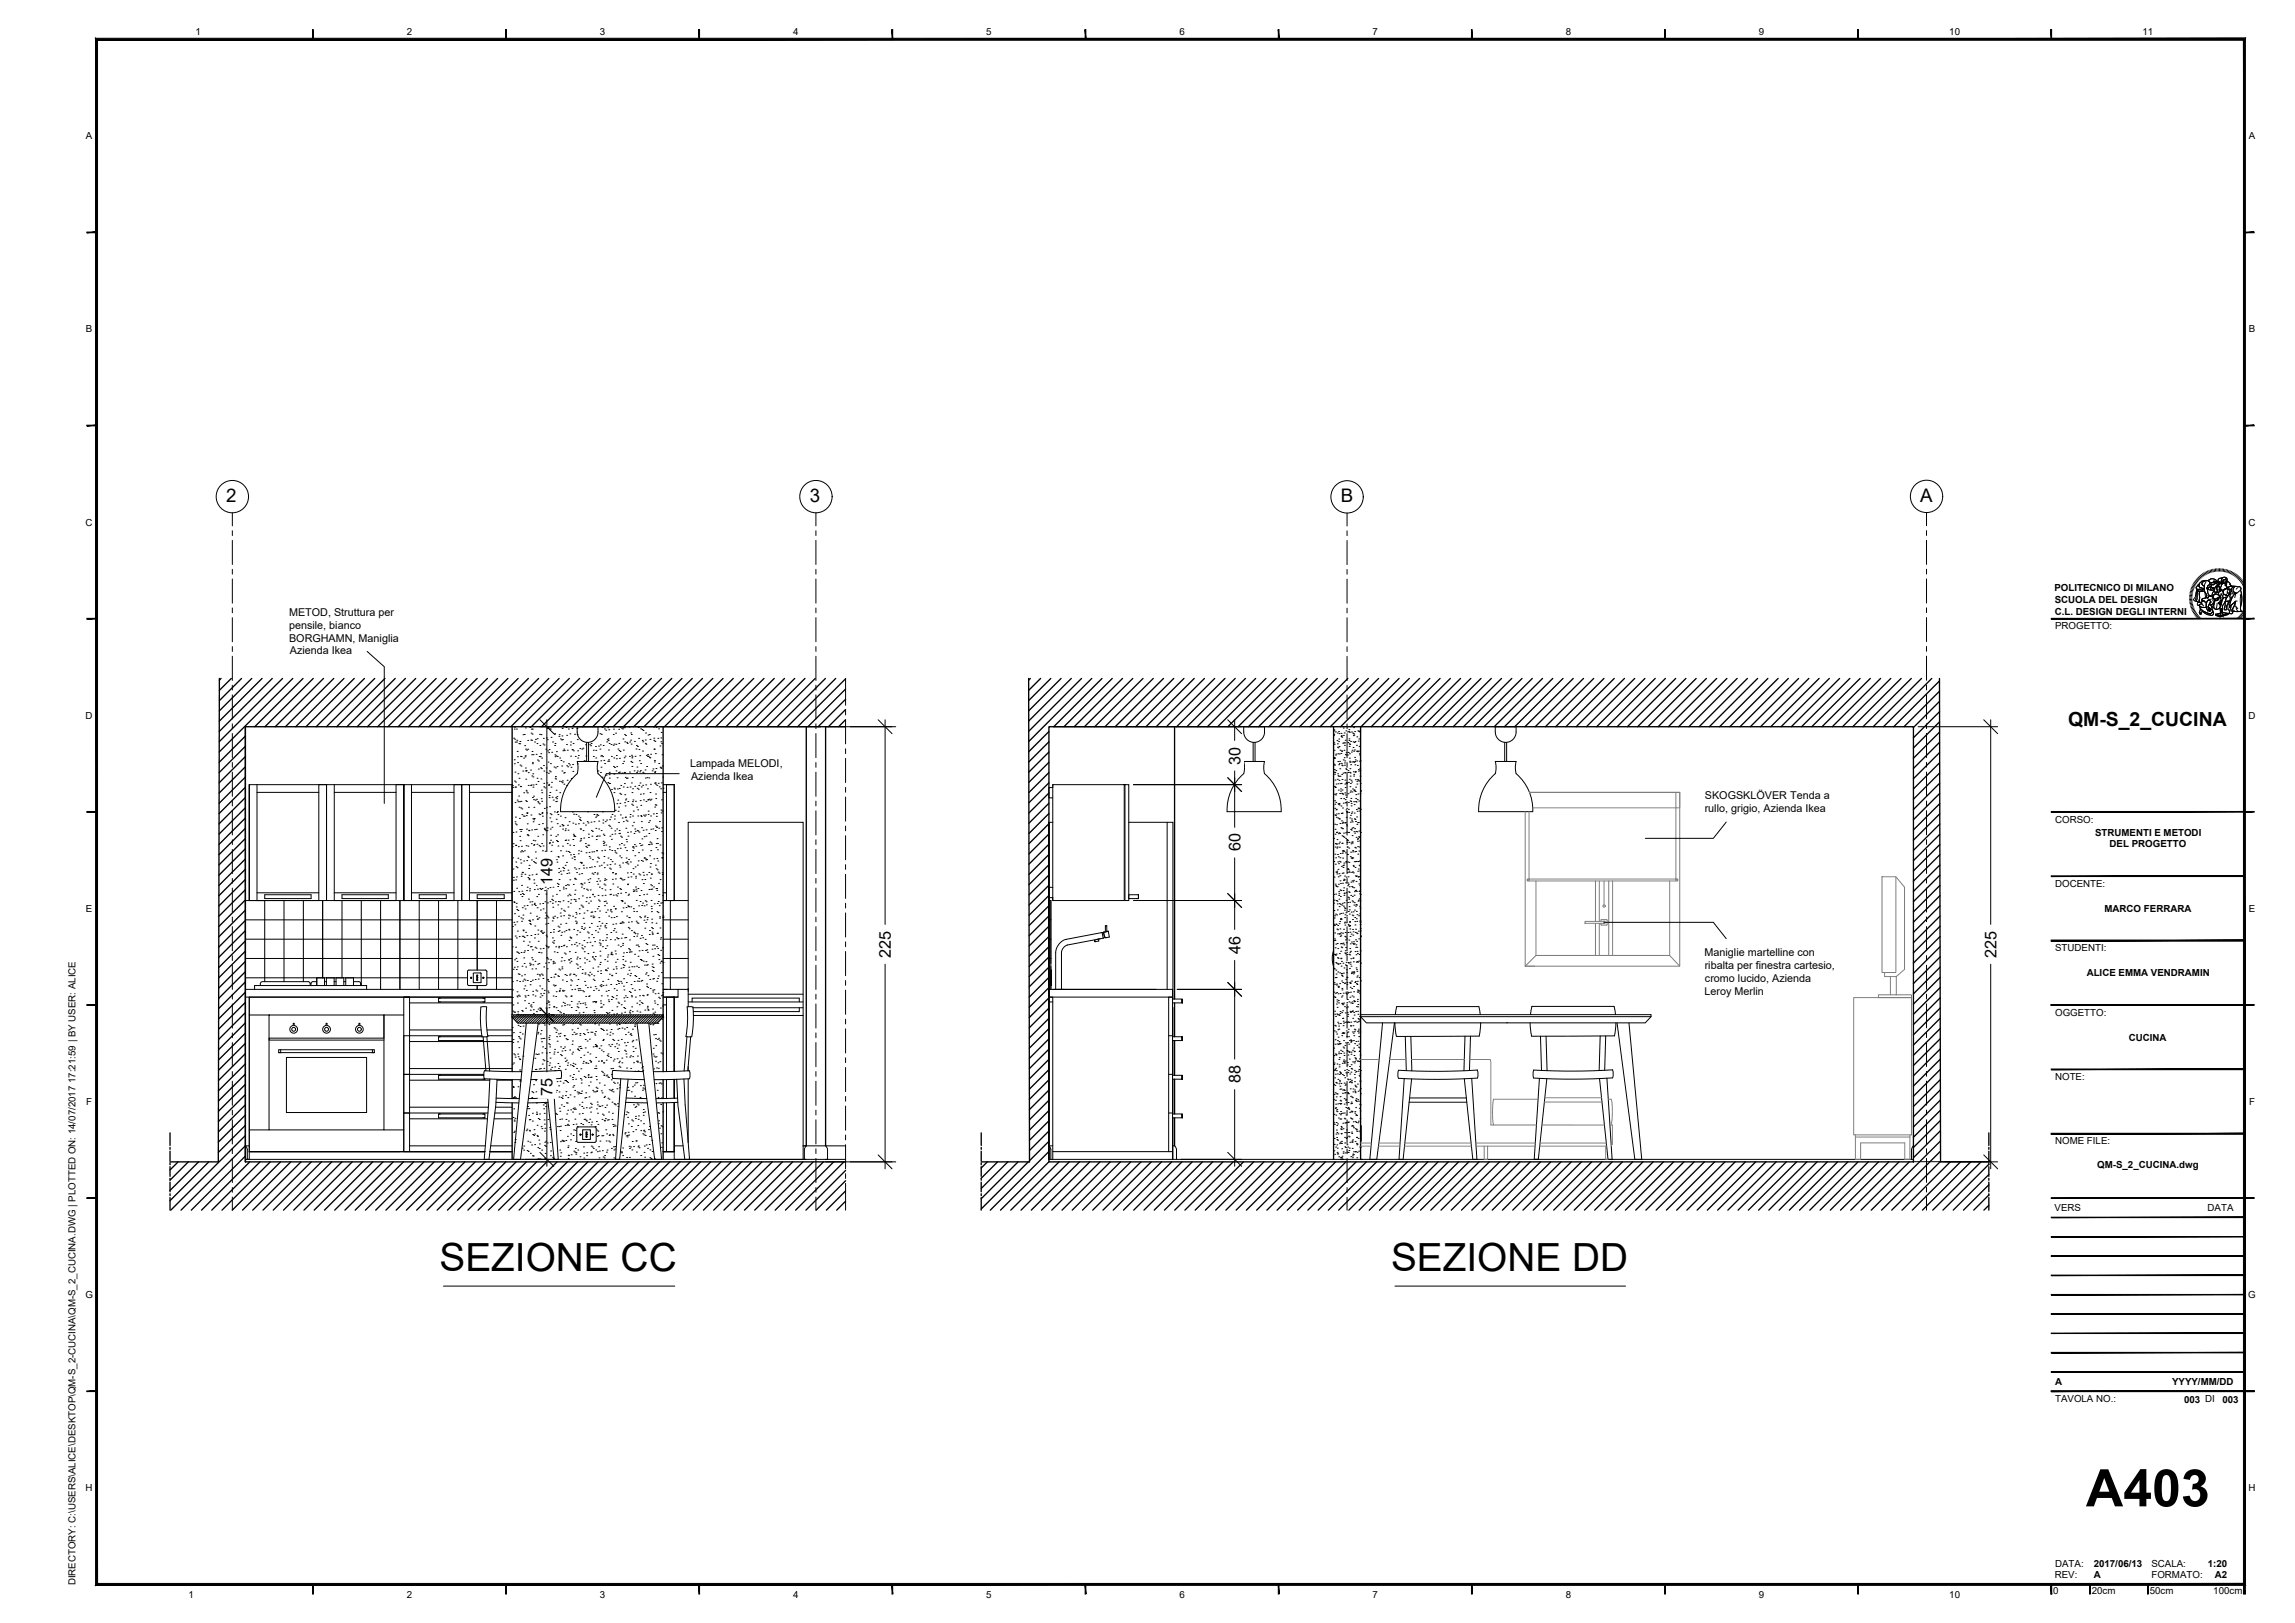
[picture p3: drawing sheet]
<svg xmlns="http://www.w3.org/2000/svg" width="594mm" height="420mm" viewBox="0 0 594 420" stroke-linecap="round" stroke-linejoin="round" font-family="sans-serif">
<defs><g id="words">
<text font-size="13.4" x="540" y="390">A403</text>
<g font-size="10">
<text x="113.8" y="328.9">SEZIONE CC</text>
<text x="360.1" y="328.9">SEZIONE DD</text>
</g>
<text font-size="5" x="535.3" y="187.9">QM-S_2_CUCINA</text>
<g font-size="4.8">
<text x="58.5" y="130">2</text>
<text x="209.6" y="130">3</text>
<text x="347.1" y="130.1">B</text>
<text x="497.1" y="129.9">A</text>
</g>
<g font-size="4.2">
<text x="321.1" y="198" transform="rotate(-90 321.1 198)">30</text>
<text x="321.1" y="220.4" transform="rotate(-90 321.1 220.4)">60</text>
<text x="143" y="229.1" transform="rotate(-90 143 229.1)">149</text>
<text x="230.6" y="247.9" transform="rotate(-90 230.6 247.9)">225</text>
<text x="321.1" y="246.9" transform="rotate(-90 321.1 246.9)">46</text>
<text x="516.8" y="247.9" transform="rotate(-90 516.8 247.9)">225</text>
<text x="321.1" y="280.5" transform="rotate(-90 321.1 280.5)">88</text>
<text x="143" y="283.8" transform="rotate(-90 143 283.8)">75</text>
</g>
<g font-size="2.8">
<text x="74.8" y="159.4">METOD, Struttura per</text>
<text x="74.8" y="166.1">BORGHAMN, Maniglia</text>
<text x="74.8" y="162.7">pensile, bianco</text>
<text x="75" y="169.4">Azienda Ikea</text>
<text x="178.7" y="198.5">Lampada MELODI,</text>
<text x="178.9" y="201.8">Azienda Ikea</text>
<text x="441.3" y="206.9">SKOGSKLÖVER Tenda a</text>
<text x="441.3" y="210.2">rullo, grigio, Azienda Ikea</text>
<text x="441.2" y="247.5">Maniglie martelline con</text>
<text x="441.3" y="250.8">ribalta per finestra cartesio,</text>
<text x="441.2" y="257.5">Leroy Merlin</text>
<text x="441.3" y="254.2">cromo lucido, Azienda</text>
</g>
<g font-size="2.5">
<text x="50.6" y="9">1</text>
<text x="105.3" y="9">2</text>
<text x="155.3" y="9">3</text>
<text x="205.3" y="9">4</text>
<text x="255.3" y="9">5</text>
<text x="305.3" y="9">6</text>
<text x="355.3" y="9">7</text>
<text x="405.3" y="9">8</text>
<text x="455.3" y="9">9</text>
<text x="504.6" y="9">10</text>
<text x="554.6" y="9">11</text>
<text x="22.2" y="36.1">A</text>
<text x="582.1" y="36.1">A</text>
<text x="22.2" y="86.1">B</text>
<text x="582.1" y="86.1">B</text>
<text x="22.2" y="136.1">C</text>
<text x="582.1" y="136.1">C</text>
<text x="531.8" y="153.1">POLITECNICO DI MILANO</text>
<text x="531.9" y="159.1">C.L. DESIGN DEGLI INTERNI</text>
<text x="531.9" y="156.1">SCUOLA DEL DESIGN</text>
<text x="532" y="162.9">PROGETTO:</text>
<text x="22.2" y="186.1">D</text>
<text x="582.1" y="186.1">D</text>
<text x="532" y="213">CORSO:</text>
<text x="542.3" y="216.4">STRUMENTI E METODI</text>
<text x="546.1" y="219.4">DEL PROGETTO</text>
<text x="532" y="229.6">DOCENTE:</text>
<text x="22.2" y="236.1">E</text>
<text x="544.8" y="236.1">MARCO FERRARA</text>
<text x="582.1" y="236.1">E</text>
<text x="532" y="246.3">STUDENTI:</text>
<text x="540.2" y="252.7">ALICE EMMA VENDRAMIN</text>
<text x="532" y="262.9">OGGETTO:</text>
<text x="551" y="269.4">CUCINA</text>
<text x="532" y="279.6">NOTE:</text>
<text x="22.3" y="286.1">F</text>
<text x="582.2" y="286.1">F</text>
<text x="532" y="296.3">NOME FILE:</text>
<text x="542.9" y="302.5">QM-S_2_CUCINA.dwg</text>
<text x="531.9" y="313.6">VERS</text>
<text x="571.5" y="313.6">DATA</text>
<text x="22.1" y="336.1">G</text>
<text x="582" y="336.1">G</text>
<text x="532" y="358.6">A</text>
<text x="562.3" y="358.6">YYYY/MM/DD</text>
<text x="532" y="363.1">TAVOLA NO.:</text>
<text x="565.4" y="363.1">003 DI</text>
<text x="575.3" y="363.1">003</text>
<text x="22.2" y="386.1">H</text>
<text x="582.1" y="386.1">H</text>
<text x="532" y="405.6">DATA:</text>
<text x="542" y="405.5">2017/06/13</text>
<text x="556.9" y="405.6">SCALA:</text>
<text x="571.5" y="405.5">1:20</text>
<text x="19.5" y="410.4" transform="rotate(-90 19.5 410.4)">DIRECTORY: C:\USERS\ALICE\DESKTOP\QM-S_2-CUCINA\QM-S_2_CUCINA.DWG | PLOTTED ON: 14/07/2017 17:21:59 | BY USER: ALICE</text>
<text x="48.8" y="413.6">1</text>
<text x="105.3" y="413.6">2</text>
<text x="155.3" y="413.6">3</text>
<text x="205.3" y="413.6">4</text>
<text x="255.3" y="413.6">5</text>
<text x="305.3" y="413.6">6</text>
<text x="355.3" y="413.6">7</text>
<text x="405.3" y="413.6">8</text>
<text x="455.3" y="413.6">9</text>
<text x="504.6" y="413.6">10</text>
<text x="531.5" y="412.7">0</text>
<text x="531.9" y="408.5">REV:</text>
<text x="541.5" y="412.7">20cm</text>
<text x="542" y="408.6">A</text>
<text x="556.5" y="412.7">50cm</text>
<text x="556.9" y="408.6">FORMATO:</text>
<text x="572.9" y="412.7">100cm</text>
<text x="573.4" y="408.6">A2</text>
</g>
</g></defs>
<!-- layer: A-WALL-FULL -->
<g fill="none" stroke="#000" stroke-width=".35">
<path d="M56.8 175.6l-.3 125.2h-12.5M57.2 175.6l-.4 .5M59.9 175.6l-3.1 3.1M62.5 175.6l-5.7 5.8M65.2 175.6l-8.4 8.4M67.8 175.6l-11 11.1M70.5 175.6l-13.7 13.8M73.1 175.6l-16.4 16.4M75.8 175.6l-19.1 19.1M78.4 175.6l-12.5 12.5M81.1 175.6l-12.5 12.5M83.7 175.6l-12.5 12.5"/>
<path d="M86.4 175.6l-12.5 12.5M89 175.6l-12.5 12.5M91.7 175.6l-12.5 12.5M94.3 175.6l-12.5 12.5M97 175.6l-12.5 12.5M99.6 175.6l-12.4 12.5M102.3 175.6l-12.5 12.5M105 175.6l-12.5 12.5M107.6 175.6l-12.5 12.5M110.3 175.6l-12.5 12.5M112.9 175.6l-12.5 12.5M115.6 175.6l-12.5 12.5"/>
<path d="M118.2 175.6l-12.5 12.5M120.9 175.6l-12.5 12.5M123.5 175.6l-12.5 12.5M126.2 175.6l-12.5 12.5M128.8 175.6l-12.5 12.5M131.5 175.6l-12.5 12.5M134.1 175.6l-12.5 12.5M136.8 175.6l-12.5 12.5M139.4 175.6l-12.5 12.5M142.1 175.6l-12.5 12.5M144.7 175.6l-12.5 12.5M147.4 175.6l-12.5 12.5"/>
<path d="M150 175.6l-12.5 12.5M152.7 175.6l-12.5 12.5M155.3 175.6l-12.5 12.5M158 175.6l-12.5 12.5M160.6 175.6l-12.5 12.5M163.3 175.6l-12.5 12.5M165.9 175.6l-12.5 12.5M168.6 175.6l-12.5 12.5M171.2 175.6l-12.5 12.5M173.9 175.6l-12.5 12.5M176.5 175.6l-12.5 12.5M179.2 175.6l-12.5 12.5"/>
<path d="M181.8 175.6l-12.4 12.5M184.5 175.6l-12.5 12.5M187.2 175.6l-12.5 12.5M189.8 175.6l-12.5 12.5M192.5 175.6l-12.5 12.5M195.1 175.6l-12.5 12.5M197.8 175.6l-12.5 12.5M200.4 175.6l-12.5 12.5M203.1 175.6l-12.5 12.5M205.7 175.6l-12.5 12.5M208.4 175.6l-12.5 12.5M211 175.6l-12.5 12.5"/>
<path d="M213.7 175.6l-12.5 12.5M216.3 175.6l-12.5 12.5M218.9 178.4l-9.8 9.7M218.9 175.7l-12.4 12.4M266.3 175.6l.2 125.2h-12.5M266.7 175.6l-.4 .5M269.4 175.6l-3.1 3.1M272 175.6l-5.7 5.8M274.7 175.6l-8.4 8.4M277.3 175.6l-11 11.1M280 175.6l-13.7 13.7M282.6 175.6l-16.3 16.4"/>
<path d="M285.3 175.6l-12.5 12.5M287.9 175.6l-12.5 12.5M290.6 175.6l-12.5 12.5M293.2 175.6l-12.5 12.5M295.9 175.6l-12.5 12.5M298.5 175.6l-12.5 12.5M301.2 175.6l-12.5 12.5M303.8 175.6l-12.5 12.5M306.5 175.6l-12.5 12.5M309.1 175.6l-12.5 12.5M311.8 175.6l-12.5 12.5M314.4 175.6l-12.5 12.5"/>
<path d="M317.1 175.6l-12.5 12.5M319.7 175.6l-12.5 12.5M322.4 175.6l-12.5 12.5M325 175.6l-12.5 12.5M327.7 175.6l-12.5 12.5M330.3 175.6l-12.5 12.5M333 175.6l-12.5 12.5M335.6 175.6l-12.5 12.5M338.3 175.6l-12.5 12.5M341 175.6l-12.5 12.5M343.6 175.6l-12.5 12.5M346.3 175.6l-12.5 12.5"/>
<path d="M348.9 175.6l-12.5 12.5M351.6 175.6l-12.5 12.5M354.2 175.6l-12.5 12.5M356.9 175.6l-12.5 12.5M359.5 175.6l-12.5 12.5M362.2 175.6l-12.5 12.5M364.8 175.6l-12.5 12.5M367.5 175.6l-12.5 12.5M370.1 175.6l-12.5 12.5M372.8 175.6l-12.5 12.5M375.4 175.6l-12.5 12.5M378.1 175.6l-12.5 12.5"/>
<path d="M380.7 175.6l-12.5 12.5M383.4 175.6l-12.5 12.5M386 175.6l-12.5 12.5M388.7 175.6l-12.5 12.5M391.3 175.6l-12.5 12.5M394 175.6l-12.5 12.5M396.6 175.6l-12.5 12.5M399.3 175.6l-12.5 12.5M401.9 175.6l-12.5 12.5M404.6 175.6l-12.5 12.5M407.2 175.6l-12.5 12.5M409.9 175.6l-12.5 12.5"/>
<path d="M412.5 175.6l-12.5 12.5M415.2 175.6l-12.5 12.5M417.9 175.6l-12.6 12.5M420.5 175.6l-12.5 12.5M423.2 175.6l-12.5 12.5M425.8 175.6l-12.5 12.5M428.5 175.6l-12.5 12.5M431.1 175.6l-12.5 12.5M433.8 175.6l-12.5 12.5M436.4 175.6l-12.5 12.5M439.1 175.6l-12.5 12.5M441.7 175.6l-12.5 12.5"/>
<path d="M444.4 175.6l-12.5 12.5M447 175.6l-12.5 12.5M449.7 175.6l-12.5 12.5M452.3 175.6l-12.5 12.5M455 175.6l-12.5 12.5M457.6 175.6l-12.5 12.5M460.3 175.6l-12.5 12.5M462.9 175.6l-12.5 12.5M465.6 175.6l-12.5 12.5M468.2 175.6l-12.5 12.5M470.9 175.6l-12.5 12.5M473.5 175.6l-12.5 12.5"/>
<path d="M476.2 175.6l-12.5 12.5M478.8 175.6l-12.5 12.5M481.5 175.6l-12.5 12.5M484.1 175.6l-12.5 12.5M486.8 175.6l-12.5 12.5M489.4 175.6l-12.5 12.5M492.1 175.6l-12.5 12.5M494.8 175.6l-12.6 12.5M497.4 175.6l-12.5 12.5M500.1 175.6l-12.5 12.5M502 175.6l.3 125.2h12.5M502 176.3l-11.8 11.8"/>
<path d="M502.1 178.9l-9.2 9.2M63.5 198.5l-6.8 6.8M63.5 195.9l-6.8 6.8M63.5 193.2l-6.8 6.8M63.5 190.6l-6.8 6.7M132.6 188.1v74.6M171.7 188.1v89.3M208.7 188.1v108.5M213.7 188.1v108.5M218.9 188.1h-155.4v112.7h155.4M218.9 186.3l-1.8 1.8M218.9 183.7l-4.5 4.4"/>
<path d="M218.9 181l-7.1 7.1M271.5 188.1h223.8v112.7h-223.8zM271.5 200l-5.2 5.2M271.5 197.3l-5.2 5.2M271.5 194.7l-5.2 5.2M271.5 192l-5.2 5.2M271.5 189.4l-5.2 5.2M304 188.1v70.5M345.2 188.1v112M352.2 188.1v112M502.1 181.6l-6.8 6.7M502.1 184.2l-6.8 6.8"/>
<path d="M502.1 186.9l-6.8 6.7M502.1 189.5l-6.8 6.8M502.1 192.2l-6.8 6.7M502.1 194.8l-6.8 6.8M502.1 197.5l-6.8 6.7M63.5 219.7l-6.8 6.9M63.5 217.1l-6.8 6.8M63.5 214.4l-6.8 6.9M63.5 211.8l-6.8 6.8M63.5 209.1l-6.8 6.8M63.5 206.5l-6.8 6.8M63.5 203.8l-6.8 6.8"/>
<path d="M63.5 201.2l-6.8 6.8M271.5 218.5l-5.1 5.2M271.5 215.9l-5.1 5.2M271.5 213.2l-5.2 5.2M271.5 210.6l-5.2 5.2M271.5 207.9l-5.2 5.2M271.5 205.3l-5.2 5.2M271.5 202.6l-5.2 5.2M502.1 200.1l-6.8 6.8M502.1 202.7l-6.8 6.9M502.1 205.4l-6.8 6.8M502.1 208l-6.8 6.9"/>
<path d="M502.1 210.7l-6.8 6.8M502.1 213.3l-6.8 6.9M502.1 216l-6.8 6.8M502.1 218.6l-6.8 6.9M63.5 238.3l-6.9 6.9M63.5 235.6l-6.9 6.9M63.5 233l-6.9 6.9M63.5 230.3l-6.9 6.9M63.5 227.7l-6.8 6.8M63.5 225l-6.8 6.9M63.5 222.4l-6.8 6.8M271.5 234.5l-5.1 5.1"/>
<path d="M271.5 226.5l-5.1 5.2M271.5 221.2l-5.1 5.2M271.5 223.9l-5.1 5.1M271.5 229.2l-5.1 5.1M271.5 231.8l-5.1 5.2M271.5 237.1l-5.1 5.1M271.5 239.8l-5.1 5.1M502.1 221.3l-6.8 6.8M502.2 223.9l-6.9 6.9M502.2 226.6l-6.9 6.8M502.2 229.2l-6.9 6.9M502.2 231.9l-6.9 6.8"/>
<path d="M502.2 234.5l-6.9 6.9M502.2 237.2l-6.9 6.8M502.2 239.8l-6.9 6.9M63.5 259.5l-6.9 6.9M63.5 256.9l-6.9 6.9M63.5 254.2l-6.9 6.9M63.5 251.5l-6.9 7M63.5 248.9l-6.9 6.9M63.5 246.2l-6.9 6.9M63.5 243.6l-6.9 6.9M63.5 240.9l-6.9 6.9M271.5 255.7l-5.1 5.1"/>
<path d="M271.5 242.4l-5.1 5.1M271.5 245.1l-5.1 5.1M271.5 247.7l-5.1 5.1M271.5 250.4l-5.1 5.1M271.5 253l-5.1 5.1M271.5 258.3l-5.1 5.1M304 259.6v8.8M502.2 242.4l-6.9 6.9M502.2 245.1l-6.9 6.9M502.2 247.7l-6.9 6.9M502.2 250.4l-6.9 6.9M502.2 253l-6.9 6.9"/>
<path d="M502.2 255.7l-6.9 6.9M502.2 258.3l-6.9 6.9M63.5 278.1l-7 6.9M63.5 275.4l-6.9 7M63.5 272.8l-6.9 6.9M63.5 270.1l-6.9 7M63.5 267.5l-6.9 6.9M63.5 264.8l-6.9 7M63.5 262.2l-6.9 6.9M132.6 263.3v14.1M132.6 279.5v4.9M171.7 279.5v4.9"/>
<path d="M271.5 261l-5.1 5.1M271.5 263.6l-5.1 5.1M271.5 266.3l-5.1 5.1M271.5 268.9l-5 5.1M271.5 271.6l-5 5.1M271.5 274.2l-5 5.1M271.5 276.9l-5 5.1M271.5 279.5l-5 5.1M304 269.4v9M304 279.4v9M502.2 261l-6.9 6.9M502.2 263.6l-6.9 6.9"/>
<path d="M502.2 266.3l-6.9 6.9M502.2 268.9l-6.9 6.9M502.3 271.6l-7 6.9M502.3 274.2l-7 6.9M502.3 276.8l-7 7M502.3 279.5l-7 7M44 293.3v3.2M44 297v.5M44 298v2.5M63.5 299.3l-14 14M63.5 296.6l-16.6 16.7M63.5 294l-19.3 19.3"/>
<path d="M63.5 291.3l-7 7M63.5 288.7l-7 7M63.5 286l-7 7M63.5 283.4l-7 6.9M63.5 280.7l-7 7M132.6 285.5v14.6M171.7 285.5v14.6M254 293.3v3.2M254 297v.5M254 298v2.5M271.5 282.2l-5 5M271.5 284.8l-5 5.1"/>
<path d="M271.5 287.5l-5 5M271.5 290.2l-5 5M271.5 292.8l-5 5M271.5 295.5l-5 5M271.5 298.1l-15.2 15.2M304 289.4v7.2M502.3 282.1l-7 7M502.3 284.8l-7 7M502.3 287.4l-7 7M502.3 290.1l-7 7M502.3 292.7l-7 7M502.3 295.4l-17.9 17.9"/>
<path d="M502.3 298l-15.3 15.3M514.8 293.3v3.2M514.8 297v.5M514.8 298v2.5M44 301v.5M44 302v2.5M44 306v2.5M44 309v.5M44 310v3.3M46.1 300.8l-2.1 2.1M48.8 300.8l-4.8 4.7v-.5M51.4 300.8l-7.4 7.4"/>
<path d="M54.1 300.8l-10.1 10M64.7 300.8l-12.5 12.5M67.3 300.8l-12.5 12.5M70 300.8l-12.5 12.5M72.6 300.8l-12.5 12.5M75.3 300.8l-12.5 12.5M77.9 300.8l-12.5 12.5M80.6 300.8l-12.5 12.5M83.2 300.8l-12.5 12.5M85.9 300.8l-12.5 12.5M88.5 300.8l-12.5 12.5M91.2 300.8l-12.5 12.5"/>
<path d="M93.8 300.8l-12.5 12.5M96.5 300.8l-12.5 12.5M99.1 300.8l-12.5 12.5M101.8 300.8l-12.5 12.5M104.4 300.8l-12.5 12.5M107.1 300.8l-12.5 12.5M109.7 300.8l-12.5 12.5M112.4 300.8l-12.5 12.5M115 300.8l-12.5 12.5M117.7 300.8l-12.5 12.5M120.4 300.8l-12.5 12.5M123 300.8l-12.5 12.5"/>
<path d="M125.7 300.8l-12.5 12.5M128.3 300.8l-12.5 12.5M131 300.8l-12.5 12.5M133.6 300.8l-12.5 12.5M136.3 300.8l-12.5 12.5M138.9 300.8l-12.5 12.5M141.6 300.8l-12.5 12.5M144.2 300.8l-12.5 12.5M146.9 300.8l-12.5 12.5M149.5 300.8l-12.5 12.5M152.2 300.8l-12.5 12.5M154.8 300.8l-12.5 12.5"/>
<path d="M157.5 300.8l-12.5 12.5M160.1 300.8l-12.5 12.5M162.8 300.8l-12.5 12.5M165.4 300.8l-12.5 12.5M168.1 300.8l-12.5 12.5M170.7 300.8l-12.5 12.5M173.4 300.8l-12.5 12.5M176 300.8l-12.5 12.5M178.7 300.8l-12.5 12.5M181.3 300.8l-12.5 12.5M184 300.8l-12.5 12.5M186.6 300.8l-12.5 12.5"/>
<path d="M189.3 300.8l-12.5 12.5M191.9 300.8l-12.5 12.5M194.6 300.8l-12.5 12.5M197.2 300.8l-12.5 12.5M199.9 300.8l-12.5 12.5M202.6 300.8l-12.5 12.5M205.2 300.8l-12.5 12.5M207.9 300.8l-12.5 12.5M210.5 300.8l-12.5 12.5M213.2 300.8l-12.5 12.5M215.8 300.8l-12.5 12.5M218.5 300.8l-12.5 12.5"/>
<path d="M218.9 311l-2.3 2.3M218.9 308.3l-5 5M218.9 305.7l-7.6 7.6M218.9 303l-10.3 10.3M254 301v.5M254 302v2.5M254 305v.5M254 306v2.5M254 309v.5M254 310v3.3M255.6 300.8l-1.6 1.6M258.2 300.8l-4.2 4.2"/>
<path d="M260.9 300.8l-6.9 6.9M263.5 300.8l-9.5 9.5M266.2 300.8l-12.2 12.2M271.5 300.8l-12.5 12.5M274.1 300.8l-12.5 12.5M276.8 300.8l-12.5 12.5M279.4 300.8l-12.4 12.5M282.1 300.8l-12.5 12.5M284.8 300.8l-12.5 12.5M287.4 300.8l-12.5 12.5M290.1 300.8l-12.5 12.5M292.7 300.8l-12.5 12.5"/>
<path d="M295.4 300.8l-12.5 12.5M298 300.8l-12.5 12.5M300.7 300.8l-12.5 12.5M303.3 300.8l-12.5 12.5M306 300.8l-12.5 12.5M308.6 300.8l-12.5 12.5M311.3 300.8l-12.5 12.5M313.9 300.8l-12.5 12.5M316.6 300.8l-12.5 12.5M319.2 300.8l-12.5 12.5M321.9 300.8l-12.5 12.5M324.5 300.8l-12.5 12.5"/>
<path d="M327.2 300.8l-12.5 12.5M329.8 300.8l-12.5 12.5M332.5 300.8l-12.5 12.5M335.1 300.8l-12.5 12.5M337.8 300.8l-12.5 12.5M340.4 300.8l-12.5 12.5M343.1 300.8l-12.5 12.5M345.7 300.8l-12.5 12.5M348.4 300.8l-12.5 12.5M351 300.8l-12.5 12.5M353.7 300.8l-12.5 12.5M356.3 300.8l-12.5 12.5"/>
<path d="M359 300.8l-12.5 12.5M361.7 300.8l-12.5 12.5M364.3 300.8l-12.5 12.5M367 300.8l-12.5 12.5M369.6 300.8l-12.5 12.5M372.3 300.8l-12.5 12.5M374.9 300.8l-12.5 12.5M377.6 300.8l-12.5 12.5M380.2 300.8l-12.5 12.5M382.9 300.8l-12.5 12.5M385.5 300.8l-12.5 12.5M388.2 300.8l-12.5 12.5"/>
<path d="M390.8 300.8l-12.5 12.5M393.5 300.8l-12.5 12.5M396.1 300.8l-12.5 12.5M398.8 300.8l-12.5 12.5M401.4 300.8l-12.5 12.5M404.1 300.8l-12.5 12.5M406.7 300.8l-12.5 12.5M409.4 300.8l-12.5 12.5M412 300.8l-12.5 12.5M414.7 300.8l-12.5 12.5M417.3 300.8l-12.5 12.5M420 300.8l-12.5 12.5"/>
<path d="M422.6 300.8l-12.5 12.5M425.3 300.8l-12.5 12.5M427.9 300.8l-12.5 12.5M430.6 300.8l-12.5 12.5M433.2 300.8l-12.5 12.5M435.9 300.8l-12.5 12.5M438.5 300.8l-12.5 12.5M441.2 300.8l-12.5 12.5M443.9 300.8l-12.5 12.5M446.5 300.8l-12.5 12.5M449.2 300.8l-12.5 12.5M451.8 300.8l-12.5 12.5"/>
<path d="M454.5 300.8l-12.5 12.5M457.1 300.8l-12.5 12.5M459.8 300.8l-12.5 12.5M462.4 300.8l-12.5 12.5M465.1 300.8l-12.5 12.5M467.7 300.8l-12.5 12.5M470.4 300.8l-12.5 12.5M473 300.8l-12.5 12.5M475.7 300.8l-12.5 12.5M478.3 300.8l-12.5 12.5M481 300.8l-12.5 12.5M483.6 300.8l-12.5 12.5"/>
<path d="M486.3 300.8l-12.5 12.5M488.9 300.8l-12.5 12.5M491.6 300.8l-12.5 12.5M494.2 300.8l-12.5 12.5M502.3 300.7l-12.6 12.6M504.8 300.8l-12.5 12.5M507.5 300.8l-12.5 12.5M510.1 300.8l-12.5 12.5M512.8 300.8l-12.5 12.5M514.8 301.4l-11.9 11.9M514.8 304.1l-9.2 9.2M514.8 306.7l-6.5 6.6"/>
<path d="M514.8 309.4l-3.9 3.9M514.8 312l-1.2 1.3M514.8 301v.5M514.8 302v2.5M514.8 305v.5M514.8 306v2.5M514.8 309v.5M514.8 310v3.3"/>
</g>
<!-- layer: A-FURN -->
<g fill="none" stroke="#000" stroke-width=".26">
<path d="M133 191.1h.1M133.1 188.7h.1M133.1 196.7h.1M133.1 197.7h.1M133.2 188.2h.1M133.2 191.4h.1M133.3 199.9h.1M133.3 192.1h.1M133.7 188.7h.1M133.7 192.1h.1M133.8 191.6h.1M133.9 194.5h.1"/>
<path d="M133.9 195.9h.1M134 197.4h.1M134.3 192.5h.1M134.5 192.6h.1M134.6 192h.1M134.6 198.1h.1M134.7 195.8h.1M134.9 198.3h.1M134.9 195.9h.1M135.3 199.6h.1M135.4 190.2h.1M135.5 196.3h.1"/>
<path d="M135.7 190.1h.1M135.8 193h.1M135.9 195.9h.1M135.9 195.6h.1M136 188.4h.1M136 198.8h.1M136 193.9h.1M136.1 199.5h.1M136.1 199.6h.1M136.2 199.5h.1M136.3 194.2h.1M136.6 191.7h.1"/>
<path d="M136.6 194h.1M137.2 188.3h.1M137.3 199.4h.1M137.4 191.6h.1M137.5 189.8h.1M137.5 188.8h.1M137.6 191.6h.1M137.6 195.4h.1M137.7 194.5h.1M137.7 190h.1M137.8 188.7h.1M137.8 197.4h.1"/>
<path d="M137.8 197.7h.1M138 195.4h.1M138.4 192.1h.1M138.6 191.4h.1M138.8 195.3h.1M139 192.5h.1M139.1 191.2h.1M139.1 196.7h.1M139.4 199.1h.1M139.4 197h.1M139.6 195.8h.1M139.6 190.1h.1"/>
<path d="M139.7 193h.1M139.8 195.9h.1M139.9 198.8h.1M140 195.1h.1M140.1 190.2h.1M140.2 199h.1M140.2 196.3h.1M140.5 192.6h.1M140.6 191.1h.1M140.7 198.2h.1M140.8 199.6h.1M140.8 192.9h.1"/>
<path d="M141.3 193.9h.1M141.4 198.8h.1M141.4 191h.1M141.6 188.6h.1M141.7 191.5h.1M141.8 194.4h.1M141.8 188.3h.1M141.9 197.3h.1M142 188.5h.1M142 194.9h.1M142.1 194.1h.1M142.2 199.6h.1"/>
<path d="M142.3 188.7h.1M142.5 188.7h.1M142.5 199.8h.1M142.5 197.7h.1M142.6 190.9h.1M142.8 194.7h.1M143 192.1h.1M143.4 198.6h.1M143.5 190.1h.1M143.6 189.9h.1M143.6 193h.1M143.6 195.4h.1"/>
<path d="M143.7 192.5h.1M143.7 195.9h.1M143.8 198.8h.1M143.9 195.7h.1M144 194.6h.1M144.2 198.5h.1M144.2 195.8h.1M144.7 190.6h.1M144.7 190.2h.1M144.9 196.2h.1M145.1 191.3h.1M145.2 196.9h.1"/>
<path d="M145.3 191.6h.1M145.4 198.3h.1M145.5 199.6h.1M145.5 190.5h.1M145.5 188.6h.1M145.6 191.5h.1M145.7 194.3h.1M145.8 197.2h.1M145.9 193.9h.1M146.1 194.3h.1M146.1 200h.1M146.5 188.3h.1"/>
<path d="M146.6 192.7h.1M146.7 190.4h.1M146.7 198.3h.1M146.9 194.2h.1M147 198.5h.1M147.1 188.7h.1M147.2 197.7h.1M147.4 198h.1M147.5 190h.1M147.6 192.9h.1M147.7 192.1h.1M147.7 195.8h.1"/>
<path d="M147.8 198.6h.1M148.1 194.1h.1M148.1 188.6h.1M148.2 197.9h.1M148.3 199.7h.1M148.3 192.5h.1M148.4 194.4h.1M148.7 190.1h.1M148.9 195.8h.1M149.3 188.6h.1M149.4 190.2h.1M149.4 197.1h5.4l-.2 1.6a2.44 2.44 0 0 0 1 2.3 12.3 12.3 0 0 1 3.5 9.1h-14a12.3 12.3 0 0 1 4.3-9.8l.2-1.6z"/>
<path d="M149.4 188.1h5.4a3.2 3.2 0 0 1-2.1 4 2.69 2.69 0 0 1-3.3-2.6zM149.4 191.5h.1M149.4 197.8h.1M149.5 194.4h.1M149.5 196.2h.1M149.7 195.6h.1M150.1 193.8h.1M150.6 193.9h.1M150.9 193.7h.1M151.2 196.9h.1M151.5 192.8h.1M151.6 195.7h.1"/>
<path d="M151.9 192.2v4.9M152.4 192.2v4.9M152.6 192.8h.1M152.9 193.1h.1M153 192.5h.1M153.6 194.2h.1M153.6 195.8h.1M153.7 197.1h.1M154.1 193.3h.1M154.2 196.2h.1M154.2 194.3h.1M154.8 199.6h.1"/>
<path d="M154.9 193.1h.1M155.3 193.9h.1M155.3 189.9h.1M155.4 192.8h.1M155.4 200h.1M155.5 195.7h.1M155.5 197h.1M155.6 198.6h.1M155.7 190.1h.1M155.7 195.6h.1M155.8 188.3h.1M156 195.9h.1"/>
<path d="M156.1 193h.1M156.3 196.9h.1M156.5 188.7h.1M156.5 197.7h.1M156.8 189h.1M157.1 192.1h.1M157.1 191.5h.1M157.3 197.1h.1M157.3 188.4h.1M157.4 191.3h.1M157.4 191.7h.1M157.5 194.2h.1"/>
<path d="M157.5 196.7h.1M157.6 188.9h.1M157.6 197.1h.1M157.7 192.5h.1M157.7 199.9h.1M158.2 192.7h.1M158.3 195.8h.1M158.7 192.9h.1M158.7 190.2h.1M158.8 198.4h.1M158.8 188.8h.1M158.9 196.2h.1"/>
<path d="M159 192.6h.1M159.1 198.7h.1M159.3 189.8h.1M159.4 192.7h.1M159.5 199.6h.1M159.5 195.6h.1M159.6 196.4h.1M159.6 198.5h.1M160 193.9h.1M160.1 200h.1M160.2 188.8h.1M160.2 192.5h.1"/>
<path d="M160.2 194.3h.1M160.3 196.3h.1M160.4 199.9h.1M160.5 188.3h.1M160.5 194.5h.1M160.8 188.5h.1M161.1 188.7h.1M161.2 188.4h.1M161.2 197.7h.1M161.3 191.3h.1M161.3 194.2h.1M161.4 197.1h.1"/>
<path d="M161.5 200h.1M161.6 196.2h.1M161.6 188.4h.1M161.7 190.2h.1M161.7 192h.1M161.8 195.7h.1M161.9 190.4h.1M162.2 192.2h.1M162.4 192.5h.1M162.8 188.2h.1M162.9 195.8h.1M162.9 199.9h.1"/>
<path d="M163 192.1h.1M163.2 191.6h.1M163.3 189.7h.1M163.3 197.1h.1M163.4 192.6h.1M163.4 190.1h.1M163.5 195.5h.1M163.6 198.4h.1M163.6 196.2h.1M163.6 197.4h.1M163.6 195.9h.1M164.1 199.6h.1"/>
<path d="M164.2 191.9h.1M164.4 195.8h.1M164.6 193.9h.1M164.7 193h.1M164.8 200h.1M164.9 198.6h.1M165 199.6h.1M165 193.2h.1M165.2 188.3h.1M165.3 191.1h.1M165.4 194h.1M165.5 196.9h.1"/>
<path d="M165.6 199.8h.1M165.6 195.6h.1M165.8 199.5h.1M165.8 188.7h.1M165.8 197.7h.1M166.2 188.8h.1M166.3 191.7h.1M166.3 194.4h.1M166.4 199.9h.1M166.4 192h.1M166.4 189.1h.1M167 199.3h.1"/>
<path d="M167 192.4h.1M167 191.6h.1M167.1 189.8h.1M167.2 192.7h.1M167.3 195.5h.1M167.4 198.4h.1M167.6 195.8h.1M167.6 195.4h.1M167.8 190.3h.1M167.8 195.8h.1M168.1 196h.1M168.1 190.1h.1"/>
<path d="M168.2 196.2h.1M168.3 191.4h.1M168.4 195.3h.1M168.8 199.6h.1M169 199.1h.1M169.1 188.2h.1M169.2 191.1h.1M169.2 191.7h.1M169.3 193.9h.1M169.3 194h.1M169.4 197.2h.1M169.4 196.9h.1"/>
<path d="M169.4 200h.1M169.5 199.8h.1M169.5 191.9h.1M169.6 195.1h.1M169.8 199h.1M169.8 188.3h.1M170.3 191.1h.1M170.5 188.7h.1M170.5 197.6h.1M170.8 193.1h.1M170.9 198.6h.1M171 198.8h.1"/>
<path d="M171.1 192h.1M171.1 191h.1M171.2 189.6h.1M171.2 198.9h.1M171.3 192.5h.1M171.4 195.4h.1M171.4 198.3h.1M321.9 197.1h5.4l-.2 1.6a2.44 2.44 0 0 0 1 2.3 12.3 12.3 0 0 1 3.5 9.1h-14a12.3 12.3 0 0 1 4.3-9.8l.3-1.6zM321.9 188.1h5.4a3.1 3.1 0 0 1-2 4 2.69 2.69 0 0 1-3.3-2.6zM324.4 192.2v4.9M324.9 192.2v4.9M345.2 190.4h.1"/>
<path d="M345.2 196.2h.1M345.3 192.3h.1M345.3 190.1h.1M345.3 189.2h.1M345.3 189h.1M345.3 194.2h.1M345.3 197.9h.1M345.3 199.9h.1M345.4 192.7h.1M345.4 199.2h.1M345.4 196.2h.1M345.4 196.4h.1"/>
<path d="M345.5 198.1h.1M345.7 189.5h.1M345.7 195.5h.1M345.8 195.2h.1M345.8 199.5h.1M346.1 191.7h.1M346.2 189.8h.1M346.2 192.6h.1M346.2 193.4h.1M346.3 195.1h.1M346.3 197.1h.1M346.4 193.6h.1"/>
<path d="M346.5 189.4h.1M346.5 192h.1M346.5 198h.1M346.6 191.3h.1M346.6 193.2h.1M346.6 189.9h.1M346.7 195.2h.1M346.7 197.7h.1M346.7 197.1h.1M346.8 199h.1M346.9 194.2h.1M347.1 195h.1"/>
<path d="M347.2 189.9h.1M347.2 190.7h.1M347.2 190.5h.1M347.2 197.6h.1M347.2 194.4h.1M347.3 198.1h.1M347.3 194.5h.1M347.3 190.8h.1M347.5 198.2h.1M347.6 192.4h.1M347.7 196.7h.1M347.7 188.5h.1"/>
<path d="M347.8 190.4h.1M347.8 192.3h.1M347.9 194.2h.1M348 196.2h.1M348 189.8h.1M348 192.9h.1M348 198.1h.1M348 197.5h.1M348.1 192.3h.1M348.1 197h.1M348.2 191.6h.1M348.2 195.3h.1"/>
<path d="M348.3 199h.1M348.4 189.2h.1M348.4 195.5h.1M348.5 194.9h.1M348.5 199.2h.1M348.8 189.5h.1M348.8 195.5h.1M348.9 192.2h.1M348.9 199.5h.1M349 200h.1M349 194.8h.1M349.1 189.3h.1"/>
<path d="M349.2 188.9h.1M349.2 191.3h.1M349.2 191.7h.1M349.2 192.5h.1M349.2 193.2h.1M349.3 195.1h.1M349.3 196.3h.1M349.3 189.6h.1M349.3 199.9h.1M349.4 197.1h.1M349.4 192.7h.1M349.4 197.3h.1"/>
<path d="M349.4 199h.1M349.6 192h.1M349.6 198h.1M349.8 194.7h.1M349.8 189.5h.1M349.9 197.3h.1M350 194.2h.1M350.2 189.8h.1M350.2 192h.1M350.3 193.5h.1M350.3 197.2h.1M350.3 199.8h.1"/>
<path d="M350.3 190.4h.1M350.3 190h.1M350.4 188.4h.1M350.4 194.5h.1M350.5 190.3h.1M350.5 197.4h.1M350.5 192.2h.1M350.6 194.1h.1M350.7 196.1h.1M350.7 189.4h.1M350.7 198h.1M350.7 197.1h.1"/>
<path d="M350.8 192h.1M350.8 199.9h.1M350.8 196.7h.1M350.8 199.7h.1M351.1 192.9h.1M351.2 194.5h.1M351.2 190.8h.1M351.2 197h.1M351.2 194.4h.1M351.4 198.1h.1M351.4 194.6h.1M351.5 189.2h.1"/>
<path d="M351.6 191.9h.1M351.6 199.2h.1M351.6 199.6h.1M351.7 189.4h.1M351.7 194.4h.1M351.7 191.3h.1M351.8 193.2h.1M351.9 195.1h.1M351.9 189.5h.1M351.9 197.1h.1M351.9 195.4h.1M352 199h.1"/>
<path d="M352 189.2h.1M352 199.5h.1M352.1 197h.1M387.1 188.1h5.3a3.1 3.1 0 0 1-2 4 2.69 2.69 0 0 1-3.3-2.6zM389.5 192.2v4.9M390 192.2v4.9M64.5 203.1v30h20v-30h-20v30M66.5 203.1v30h16v-30h2M66.5 205.1h16M84.5 203.1h20v30h-20zM86.5 203.1v30h16v-30h2M86.5 205.1h16"/>
<path d="M104.5 203.1h15v30h-15v-30v30M104.5 203.1v30M106.5 205.1h11M106.5 203.1v30M121.5 205.1h11M132.5 203.1v30M132.6 203.1h-13.1v30h13.1h-11.1v-30h-4v30h-13M132.6 219.2h.1M132.7 203.4h.1M132.7 203.8h.1M132.8 215.5h.1M132.8 218.4h.1"/>
<path d="M133.2 202.2h.1M133.3 203.8h.1M133.3 212.7h.1M133.3 207.8h.1M133.4 213.3h.1M133.4 211.5h.1M133.4 202.5h.1M133.5 203.7h.1M133.5 218.8h.1M133.5 218.9h.1M133.6 215.4h.1M133.7 213.5h.1"/>
<path d="M133.9 207.1h.1M134.1 200.3h.1M134.1 207.6h.1M134.2 203.2h.1M134.2 219.2h.1M134.3 206.1h.1M134.4 209h.1M134.4 201.5h.1M134.4 211.9h.1M134.5 207.5h.1M134.5 216.5h.1M134.5 214.7h.1"/>
<path d="M134.6 217.6h.1M134.7 203.6h.1M134.8 203.6h.1M134.8 215.2h.1M134.8 209.2h.1M134.8 207.4h.1M135 219.1h.1M135 214.7h.1M135.1 210.9h.1M135.1 209.4h.1M135.4 211.3h.1M135.6 205.2h.1"/>
<path d="M135.7 211.3h.1M136.1 207.3h.1M136.1 201.7h.1M136.2 218.9h.1M136.2 204.6h.1M136.2 211.2h.1M136.2 205h.1M136.3 207.5h.1M136.3 214.6h.1M136.4 210.4h.1M136.4 210.6h.1M136.4 216.1h.1"/>
<path d="M136.5 213.3h.1M136.5 205.3h.1M136.6 216.2h.1M136.7 219h.1M136.7 203.3h.1M136.7 216.3h.1M136.7 200h.1M136.8 209h.1M136.8 215h.1M136.9 215h.1M137.3 203.4h.1M137.4 211h.1"/>
<path d="M137.5 203.2h.1M137.5 218.4h.1M137.6 214.9h.1M137.7 200.9h.1M137.8 206.5h.1M137.9 212h.1M137.9 200.3h.1M138 201.1h.1M138 203.8h.1M138 212.7h.1M138 203.2h.1M138 217.5h.1"/>
<path d="M138.1 206.1h.1M138.1 207h.1M138.1 218.8h.1M138.2 212.2h.1M138.2 209h.1M138.2 218.7h.1M138.3 211.9h.1M138.4 214.8h.1M138.5 217.7h.1M138.5 207.1h.1M138.7 203.1h.1M138.8 214.7h.1"/>
<path d="M138.9 206.9h.1M139 218.6h.1M139 201.5h.1M139.2 207.5h.1M139.2 216.5h.1M139.3 202.3h.1M139.3 207.8h.1M139.5 213.4h.1M139.5 210.7h.1M139.5 218.9h.1M139.6 208.1h.1M139.7 210.9h.1"/>
<path d="M139.8 219.2h.1M140 201.7h.1M140.1 206.8h.1M140.1 204.5h.1M140.2 207.4h.1M140.2 218.4h.1M140.2 205.2h.1M140.3 210.6h.1M140.3 210.3h.1M140.4 211.3h.1M140.4 213.2h.1M140.5 216.1h.1"/>
<path d="M140.6 219h.1M140.8 202.8h.1M140.8 203.7h.1M140.9 214.4h.1M140.9 209.3h.1M141 214.6h.1M141 214.8h.1M141 204h.1M141.2 215h.1M141.4 200h.1M141.4 209h.1M141.5 210.5h.1"/>
<path d="M141.5 202.7h.1M141.6 215h.1M141.6 214.3h.1M142 200.2h.1M142 203.4h.1M142 203.1h.1M142.1 206h.1M142.1 206.5h.1M142.2 218.4h.1M142.2 208.8h.1M142.2 218.1h.1M142.3 211.7h.1"/>
<path d="M142.3 205.2h.1M142.4 210.7h.1M142.4 214.6h.1M142.5 217.5h.1M142.5 216.2h.1M142.6 203.8h.1M142.7 212.7h.1M142.7 210.9h.1M142.8 202.5h.1M142.8 218.8h.1M142.9 214.2h.1M142.9 206.4h.1"/>
<path d="M143 218h.1M143.2 207.1h.1M143.5 210.2h.1M143.7 201.5h.1M143.8 201h.1M143.8 206.5h.1M143.8 207.5h.1M143.9 201.7h.1M143.9 216.5h.1M144 204.6h.1M144 212.1h.1M144 217.6h.1"/>
<path d="M144 207.5h.1M144.1 206.8h.1M144.1 210.3h.1M144.1 206.2h.1M144.2 213.2h.1M144.2 217.9h.1M144.3 210.1h.1M144.3 217.9h.1M144.3 216.1h.1M144.4 210.9h.1M144.4 219h.1M144.8 202.3h.1"/>
<path d="M144.9 213.9h.1M144.9 205.2h.1M145.1 211.3h.1M145.3 202.4h.1M145.5 213.5h.1M145.5 202.6h.1M145.6 202.2h.1M145.6 219h.1M145.6 214.6h.1M145.7 213.8h.1M145.7 213.7h.1M145.9 200.1h.1"/>
<path d="M146 203h.1M146.3 211.7h.1M146.3 215h.1M146.3 217.6h.1M146.4 214.6h.1M146.4 217.5h.1M146.7 203.4h.1M146.8 202h.1M146.8 218.4h.1M146.9 213.6h.1M147.1 214.9h.1M147.1 217.5h.1"/>
<path d="M147.3 212.7h.1M147.5 218.8h.1M147.9 201.5h.1M148.2 210.2h.1M148.3 213.1h.1M148.3 217.3h.1M148.4 216h.1M148.5 218.9h.1M148.5 210.8h.1M148.5 216.5h.1M148.5 216.3h.1M148.8 216.5h.1"/>
<path d="M148.9 213.4h.1M149.1 210.9h.1M149.7 213.3h.1M149.7 211.3h.1M150 212.1h.1M150.1 211.7h.1M150.1 217.7h.1M150.2 214.6h.1M150.2 212.4h.1M150.3 217.5h.1M150.3 214.6h.1M150.3 217.1h.1"/>
<path d="M150.9 215h.1M150.9 213.1h.1M151.1 217h.1M151.5 218.4h.1M151.6 213.6h.1M151.6 219.1h.1M151.9 219.4h.1M152 212.7h.1M152.1 210.2h.1M152.1 218.8h.1M152.2 213h.1M152.3 215.9h.1"/>
<path d="M152.3 216.8h.1M152.4 218.8h.1M153 212.8h.1M153.1 215h.1M153.2 216.5h.1M153.3 215.2h.1M153.8 212.7h.1M153.8 210.9h.1M154.2 211.6h.1M154.2 214.4h.1M154.3 217.3h.1M154.4 216.5h.1"/>
<path d="M154.4 211.3h.1M154.5 210.8h.1M154.6 216.4h.1M154.8 211.1h.1M155 212.6h.1M155 214.6h.1M155.1 216.4h.1M155.6 215h.1M155.9 201.2h.1M156 210.2h.1M156 213.1h.1M156.1 212.3h.1"/>
<path d="M156.1 217.8h.1M156.1 215.9h.1M156.2 218.4h.1M156.2 218.8h.1M156.4 216.3h.1M156.4 218h.1M156.7 212.7h.1M156.8 218.8h.1M156.9 200.7h.1M157 212.3h.1M157.3 202.6h.1M157.6 213.6h.1"/>
<path d="M157.6 202.8h.1M157.7 200.6h.1M157.7 201.4h.1M157.7 219.2h.1M157.8 220h.1M157.8 202.8h.1M157.8 212.2h.1M157.8 213.9h.1M157.9 216.5h.1M158.1 211.5h.1M158.2 214.4h.1M158.3 217.3h.1"/>
<path d="M158.3 204.4h.1M158.4 216h.1M158.4 210.8h.1M158.9 200.4h.1M158.9 205.2h.1M158.9 204h.1M159 212h.1M159.1 211.2h.1M159.1 204.3h.1M159.1 215.1h.1M159.2 215.9h.1M159.3 209.8h.1"/>
<path d="M159.6 214.6h.1M159.7 208.1h.1M159.7 201.4h.1M159.8 219.7h.1M159.8 204.2h.1M159.9 207.1h.1M160 210h.1M160.1 212.9h.1M160.1 209h.1M160.2 215.8h.1M160.3 215h.1M160.3 218.7h.1"/>
<path d="M160.3 204.1h.1M160.4 215.7h.1M160.4 205.4h.1M160.5 208h.1M160.6 219.6h.1M160.6 211h.1M160.6 216.5h.1M160.7 203.3h.1M160.7 205.6h.1M160.9 218.4h.1M160.9 216.7h.1M160.9 200.1h.1"/>
<path d="M161.1 211.8h.1M161.3 203.7h.1M161.3 212.7h.1M161.5 218.8h.1M161.6 202.9h.1M161.7 207.8h.1M161.7 205.7h.1M161.7 200h.1M161.8 219.4h.1M161.8 208.6h.1M161.8 211.7h.1M161.9 201.2h.1"/>
<path d="M161.9 207.1h.1M161.9 211.5h.1M162 214.4h.1M162 206.8h.1M162.1 212.3h.1M162.1 217.3h.1M162.1 201.5h.1M162.2 217.9h.1M162.3 203.8h.1M162.3 212.6h.1M162.4 201.4h.1M162.4 215.5h.1"/>
<path d="M162.5 207.5h.1M162.6 216.5h.1M163.1 211.5h.1M163.1 203.7h.1M163.1 210.8h.1M163.2 215.4h.1M163.4 202.7h.1M163.5 208.2h.1M163.6 205.2h.1M163.6 213.8h.1M163.7 201.3h.1M163.7 207.5h.1"/>
<path d="M163.7 219.3h.1M163.7 204.2h.1M163.7 211.2h.1M163.8 208.5h.1M163.8 219.2h.1M163.8 207.1h.1M163.9 210h.1M164 219.5h.1M164 212.9h.1M164.1 215.8h.1M164.2 218.6h.1M164.3 214.6h.1"/>
<path d="M164.3 203.6h.1M164.4 215.2h.1M164.5 207.4h.1M164.6 219.1h.1M164.8 208.9h.1M164.9 204.1h.1M164.9 215h.1M165.1 209.6h.1M165.1 211.2h.1M165.1 215.2h.1M165.2 204.3h.1M165.4 203.3h.1"/>
<path d="M165.4 215.4h.1M165.5 218.3h.1M165.7 202.7h.1M165.7 207.3h.1M165.8 205.6h.1M165.8 218.9h.1M165.9 208.5h.1M165.9 211.1h.1M166 211.4h.1M166 203.7h.1M166 212.7h.1M166.1 214.3h.1"/>
<path d="M166.2 217.2h.1M166.2 218.8h.1M166.4 203.3h.1M166.5 214.9h.1M166.5 205.5h.1M166.6 207.1h.1M166.6 211h.1M166.7 200.2h.1M166.7 216.6h.1M166.9 211.3h.1M167.1 201.4h.1M167.1 211h.1"/>
<path d="M167.1 203.2h.1M167.2 207.5h.1M167.2 216.5h.1M167.3 214.8h.1M167.5 201.3h.1M167.6 204.2h.1M167.7 207.1h.1M167.8 207h.1M167.8 210h.1M167.8 210.8h.1M167.9 218.6h.1M167.9 212.9h.1"/>
<path d="M168 201.4h.1M168 215.8h.1M168 206.9h.1M168.1 218.7h.1M168.2 212.5h.1M168.2 218h.1M168.3 205.2h.1M168.3 207.1h.1M168.4 203h.1M168.4 211.2h.1M168.5 214.7h.1M168.5 218.2h.1"/>
<path d="M168.5 206.9h.1M168.6 218.5h.1M169 214.6h.1M169.1 210.7h.1M169.4 202.7h.1M169.5 208.9h.1M169.6 208.3h.1M169.6 202.7h.1M169.6 215h.1M169.6 213.8h.1M169.7 205.6h.1M169.7 203h.1"/>
<path d="M169.8 206.7h.1M169.8 208.4h.1M169.8 219.4h.1M169.9 218.4h.1M169.9 211.3h.1M169.9 210.6h.1M169.9 214.1h.1M170 214.2h.1M170 203.3h.1M170.1 217.1h.1M170.2 220h.1M170.2 218.3h.1"/>
<path d="M170.4 202.8h.1M170.5 214.4h.1M170.7 203.7h.1M170.7 212.7h.1M170.8 218.8h.1M171 204.2h.1M171.1 209.7h.1M171.1 210.4h.1M171.2 202.7h.1M171.2 207.1h.1M171.2 215.3h.1M171.3 214.3h.1"/>
<path d="M171.4 210h.1M171.5 201.2h.1M171.6 204.1h.1M171.7 203.1h2.8v30h-2.8h.8v-30h2v30M171.7 205.1h.8M271.5 212.9v87.2v-87.2h1M272.5 203.1h18.5v30h-18.5zM272.5 203.1v.8h-1v2.6h1M291.2 203.1h1v30h-1zM292.2 212.9h11.4v45.7M302.1 212.9v43.2M345.2 217h.1"/>
<path d="M345.4 203.6h.1M345.4 205.6h.1M345.4 200.4h.1M345.5 207.3h.1M345.5 213.4h.1M345.5 209.3h.1M345.5 211h.1M345.5 200h.1M345.5 208.2h.1M345.6 203.7h.1M345.6 201.9h.1M345.6 216h.1"/>
<path d="M345.6 214.7h.1M345.6 219.3h.1M345.6 203.9h.1M345.6 218.3h.1M345.7 211.1h.1M345.7 205.8h.1M345.8 207.7h.1M345.8 205.5h.1M345.8 218.5h.1M345.8 209.6h.1M345.8 203h.1M345.9 211.6h.1"/>
<path d="M345.9 209.5h.1M345.9 210.7h.1M345.9 215.5h.1M346 213.5h.1M346 218.5h.1M346 215.4h.1M346 219.5h.1M346.1 217.4h.1M346.2 219.3h.1M346.2 201.7h.1M346.3 200.3h.1M346.3 211.8h.1"/>
<path d="M346.3 208.1h.1M346.3 200.8h.1M346.4 202.9h.1M346.4 215.8h.1M346.4 204.5h.1M346.5 210.7h.1M346.5 208.2h.1M346.5 201h.1M346.5 218.4h.1M346.6 211.9h.1M346.6 215.6h.1M346.6 202h.1"/>
<path d="M346.6 208h.1M346.7 208.4h.1M346.7 219.3h.1M346.7 212h.1M346.7 218h.1M346.8 205.4h.1M346.8 215.8h.1M346.8 213.2h.1M346.9 200.9h.1M346.9 202.9h.1M347 204.2h.1M347 204.8h.1"/>
<path d="M347.1 206.7h.1M347.1 214.3h.1M347.1 208.7h.1M347.2 202.8h.1M347.2 210.6h.1M347.3 212.5h.1M347.3 210.6h.1M347.3 205.4h.1M347.3 214.4h.1M347.3 200.5h.1M347.3 218.3h.1M347.4 213.1h.1"/>
<path d="M347.4 216.4h.1M347.4 201.8h.1M347.4 204.5h.1M347.4 205.4h.1M347.4 210.5h.1M347.4 218.3h.1M347.5 209.2h.1M347.5 214.5h.1M347.6 212.8h.1M347.6 205.6h.1M347.6 200.1h.1M347.7 216.6h.1"/>
<path d="M347.7 207.9h.1M347.7 213h.1M347.8 215.7h.1M347.8 206.7h.1M347.9 216.8h.1M348.1 200h.1M348.1 205.3h.1M348.1 203h.1M348.1 202h.1M348.1 200.1h.1M348.2 213h.1M348.2 203.9h.1"/>
<path d="M348.2 207.8h.1M348.2 207h.1M348.3 205.8h.1M348.3 215.6h.1M348.3 207.7h.1M348.3 217h.1M348.4 202.7h.1M348.4 209.7h.1M348.5 211.6h.1M348.5 206.4h.1M348.5 210.1h.1M348.5 213.5h.1"/>
<path d="M348.5 202.6h.1M348.6 202.9h.1M348.6 215.4h.1M348.6 209.2h.1M348.6 213.8h.1M348.6 210.4h.1M348.6 217.4h.1M348.7 217.5h.1M348.7 218.1h.1M348.7 219.3h.1M348.7 210.3h.1M348.8 217.6h.1"/>
<path d="M348.9 205.5h.1M349 207.7h.1M349 209.5h.1M349 215.5h.1M349.1 202.5h.1M349.1 215.5h.1M349.1 210.3h.1M349.2 219.5h.1M349.2 218.1h.1M349.3 201.7h.1M349.4 211.8h.1M349.4 203.7h.1"/>
<path d="M349.5 205.1h.1M349.5 207.3h.1M349.5 200.9h.1M349.5 200.1h.1M349.5 212.8h.1M349.6 202.8h.1M349.6 211.1h.1M349.6 214.7h.1M349.6 204.8h.1M349.7 207.5h.1M349.7 206.7h.1M349.7 218.4h.1"/>
<path d="M349.7 202h.1M349.7 208.6h.1M349.7 208h.1M349.8 214.9h.1M349.8 210.5h.1M349.8 212h.1M349.9 218h.1M349.9 212.5h.1M349.9 202.4h.1M349.9 214.4h.1M350 210.2h.1M350 205h.1"/>
<path d="M350 216.3h.1M350 218h.1M350.1 218.3h.1M350.1 212.8h.1M350.1 204.2h.1M350.2 214.3h.1M350.4 207.6h.1M350.4 200.9h.1M350.4 200.5h.1M350.4 204.6h.1M350.5 215.3h.1M350.5 204.5h.1"/>
<path d="M350.5 208.3h.1M350.5 210.5h.1M350.6 212h.1M350.6 204.7h.1M350.6 214.5h.1M350.7 215.7h.1M350.7 219.4h.1M350.7 212.1h.1M350.8 204.9h.1M350.8 201.8h.1M350.9 212.7h.1M350.9 219.5h.1"/>
<path d="M350.9 203.8h.1M350.9 207.5h.1M350.9 206.7h.1M351 205.7h.1M351 215.2h.1M351 207.6h.1M351 216.8h.1M351.1 209.6h.1M351.2 211.5h.1M351.2 213.4h.1M351.2 202.3h.1M351.2 203h.1"/>
<path d="M351.3 215.3h.1M351.3 210h.1M351.3 207h.1M351.4 217.3h.1M351.4 213h.1M351.4 217.8h.1M351.4 201.8h.1M351.4 219.2h.1M351.5 217h.1M351.5 205.5h.1M351.5 209.2h.1M351.6 202h.1"/>
<path d="M351.6 212.9h.1M351.7 216.6h.1M351.7 209.4h.1M351.7 207.4h.1M351.7 209.2h.1M351.8 202.2h.1M351.8 215.1h.1M351.8 210h.1M351.8 219.3h.1M351.8 216.8h.1M351.9 217.7h.1M352.1 200.9h.1"/>
<path d="M352.1 205.5h.1M352.1 202.9h.1M352.1 209.5h.1M352.2 215.5h.1M352.2 204.8h.1M392.5 200.3l-.2-1.6 .1-1.6h-5.3l.2 1.6a2.44 2.44 0 0 1-1 2.3 12.3 12.3 0 0 0-3.5 9.1h14a12.2 12.2 0 0 0-4.3-9.8M63.5 233.1h5v21M63.5 238.1h65v18M66.5 231.1h16M68.5 231.6h12v1h-12zM73.5 233.1v21M78.5 233.1v21"/>
<path d="M86.5 231.1h16M88.5 233.1v20M88.5 231.6h12v1h-12zM93.5 233.1v22M98.5 233.1v23M106.5 231.1h11M108.5 233.1v23M108.5 231.6h7v1h-7zM113.5 233.1v23M118.5 233.1v23M121.5 231.1h11M123.5 231.6h7v1h-7z"/>
<path d="M123.5 233.1v18M128.5 233.1v5h4.1M132.6 239.8h.1M132.7 222.1h.1M132.8 225h.1M132.9 227.9h.1M132.9 227.1h.1M133 230.8h.1M133 233.5h.1M133 238.8h.1M133.1 233.7h.1M133.2 236.5h.1"/>
<path d="M133.3 239.4h.1M133.5 227.8h.1M133.5 223.2h.1M133.6 224.4h.1M133.6 234.8h.1M133.6 233.9h.1M133.7 227h.1M133.7 229.9h.1M133.8 235.5h.1M133.8 238.7h.1M133.9 224.6h.1M134 222.2h.1"/>
<path d="M134.1 235.7h.1M134.2 237.2h.1M134.3 230.8h.1M134.7 222.6h.1M134.7 231.5h.1M134.7 220.5h.1M134.8 223.4h.1M134.8 237.6h.1M134.9 226.9h.1M134.9 226.3h.1M135 229.2h.1M135 220.2h.1"/>
<path d="M135 238.5h.1M135.1 230.7h.1M135.1 232.1h.1M135.2 225.8h.1M135.2 235h.1M135.2 231.3h.1M135.3 225.9h.1M135.3 237.9h.1M135.3 220.5h.1M135.4 236.9h.1M135.5 231.6h.1M135.6 222.9h.1"/>
<path d="M135.7 234.5h.1M135.7 220.3h.1M135.9 226.3h.1M135.9 235.3h.1M136.3 230.6h.1M136.3 222.8h.1M136.4 234.4h.1M136.5 229.7h.1M136.6 221.7h.1M136.6 227.2h.1M136.8 221.9h.1M136.8 232.8h.1"/>
<path d="M136.8 224.8h.1M136.9 238.3h.1M136.9 227.4h.1M136.9 227.7h.1M136.9 226.6h.1M137 224h.1M137 230.6h.1M137.1 238.2h.1M137.1 230.1h.1M137.1 239.1h.1M137.1 233.5h.1M137.1 238.5h.1"/>
<path d="M137.2 236.4h.1M137.3 239.3h.1M137.6 222.6h.1M137.7 234.3h.1M137.7 233.4h.1M137.7 226.5h.1M137.8 238.1h.1M138.1 223h.1M138.2 227.8h.1M138.2 228.6h.1M138.3 234.1h.1M138.3 233.8h.1"/>
<path d="M138.3 230.3h.1M138.4 223.3h.1M138.4 239.7h.1M138.6 220.5h.1M138.6 234.4h.1M138.7 223.4h.1M138.7 222.2h.1M138.8 226.3h.1M138.8 229.2h.1M138.9 237.2h.1M138.9 232.1h.1M138.9 226.3h.1"/>
<path d="M139 235h.1M139.1 238h.1M139.1 230.2h.1M139.1 237.9h.1M139.3 222.6h.1M139.4 231.5h.1M139.5 237.6h.1M139.6 222.4h.1M139.7 224.5h.1M139.7 234h.1M139.7 230h.1M139.9 235.6h.1"/>
<path d="M139.9 225.9h.1M140 230.3h.1M140.3 230h.1M140.4 222.3h.1M140.4 220.3h.1M140.5 233.9h.1M140.6 226.3h.1M140.6 235.3h.1M140.7 221.9h.1M140.8 224.8h.1M140.9 227.7h.1M141 230.6h.1"/>
<path d="M141 226.1h.1M141.1 233.5h.1M141.1 237.7h.1M141.1 220.4h.1M141.1 229.7h.1M141.2 236.3h.1M141.2 225.9h.1M141.3 239.2h.1M141.3 231.5h.1M141.4 237h.1M141.4 226.1h.1M141.6 222.1h.1"/>
<path d="M141.6 224h.1M141.6 237.2h.1M141.7 233.7h.1M141.8 226h.1M141.8 230.1h.1M141.8 239h.1M141.9 237.6h.1M142.3 233.4h.1M142.4 229.8h.1M142.6 221.7h.1M142.6 220.4h.1M142.7 223.3h.1"/>
<path d="M142.7 227.3h.1M142.8 232.8h.1M142.8 226.2h.1M142.8 227.8h.1M142.9 222h.1M142.9 229.1h.1M142.9 238.4h.1M143 225.8h.1M143 233.8h.1M143 232h.1M143.1 233.1h.1M143.1 234.9h.1"/>
<path d="M143.1 237.4h.1M143.1 229.7h.1M143.2 237.7h.1M143.4 222.1h.1M143.6 237.2h.1M143.6 221.8h.1M143.7 233.5h.1M144 222.5h.1M144 231.5h.1M144.2 223.2h.1M144.2 237.6h.1M144.2 228.7h.1"/>
<path d="M144.4 229.5h.1M144.4 234.3h.1M144.4 221.7h.1M144.4 239.8h.1M144.5 228.9h.1M144.5 221.9h.1M144.5 233.4h.1M144.6 225.9h.1M144.6 224.8h.1M144.7 227.7h.1M144.8 230.6h.1M144.9 233.5h.1"/>
<path d="M145 236.4h.1M145 225.5h.1M145.1 239.3h.1M145.1 220.3h.1M145.1 237.2h.1M145.2 226.3h.1M145.3 235.3h.1M145.6 221.6h.1M145.7 224.6h.1M145.8 233.2h.1M145.8 225.4h.1M145.8 229.7h.1"/>
<path d="M145.8 230.1h.1M145.9 235.6h.1M145.9 237.1h.1M146 224.8h.1M146.2 235.9h.1M146.3 224h.1M146.4 229.2h.1M146.4 230.1h.1M146.5 239h.1M146.5 220.4h.1M146.6 223.2h.1M146.7 226.1h.1"/>
<path d="M146.8 229h.1M146.9 231.9h.1M147 234.8h.1M147 225.3h.1M147 233.4h.1M147.1 220.4h.1M147.1 237.7h.1M147.1 236.9h.1M147.2 229.1h.1M147.3 226h.1M147.3 231.5h.1M147.4 220.7h.1"/>
<path d="M147.5 237.1h.1M147.5 227.8h.1M147.6 231.8h.1M147.7 233.8h.1M147.7 221.3h.1M147.8 232.9h.1M148.1 222.1h.1M148.2 237.2h.1M148.4 229h.1M148.4 221.2h.1M148.6 232.8h.1M148.6 221.8h.1"/>
<path d="M148.7 224.7h.1M148.7 222.5h.1M148.7 221.9h.1M148.7 231.5h.1M148.7 227.4h.1M148.8 227.5h.1M148.9 230.4h.1M148.9 237.6h.1M148.9 233h.1M148.9 233.3h.1M148.9 238.5h.1M149 227.6h.1"/>
<path d="M149 236.2h.1M149.1 225h.1M149.1 239.1h.1M149.2 236.6h.1M149.2 238.7h.1M149.3 225.9h.1M149.7 221h.1M149.8 220.2h.1M149.8 232.7h.1M149.8 224.9h.1M149.9 226.3h.1M149.9 235.3h.1"/>
<path d="M149.9 236.5h.1M150.2 223.2h.1M150.3 228.8h.1M150.4 220.4h.1M150.4 234.3h.1M150.4 228.7h.1M150.5 223.5h.1M150.5 223.3h.1M150.5 229.7h.1M150.5 239.9h.1M150.6 226.2h.1M150.7 229h.1"/>
<path d="M150.7 234.6h.1M150.8 231.9h.1M150.9 234.8h.1M150.9 237.7h.1M151 224h.1M151.1 224.7h.1M151.1 230.1h.1M151.1 239h.1M151.2 236.4h.1M151.2 228.6h.1M151.7 233.4h.1M151.7 220.8h.1"/>
<path d="M151.8 224.7h.1M151.8 232.4h.1M151.8 230.2h.1M152 235.8h.1M152.1 230.4h.1M152.2 227.8h.1M152.3 233.8h.1M152.4 228.4h.1M152.5 220.7h.1M152.5 221.7h.1M152.6 224.6h.1M152.6 232.3h.1"/>
<path d="M152.7 227.5h.1M152.7 222.1h.1M152.8 230.4h.1M152.9 233.3h.1M152.9 237.2h.1M153 236.2h.1M153.1 239.1h.1M153.1 224.5h.1M153.2 236.1h.1M153.2 220.5h.1M153.3 226.1h.1M153.4 222.5h.1"/>
<path d="M153.4 231.5h.1M153.4 231.6h.1M153.5 237.1h.1M153.5 237.6h.1M153.5 226.3h.1M153.7 220.5h.1M153.7 237.4h.1M153.8 232.1h.1M153.9 224.4h.1M153.9 225.9h.1M154 236h.1M154.4 220.2h.1"/>
<path d="M154.5 228.2h.1M154.5 223.1h.1M154.6 226.3h.1M154.6 239.8h.1M154.6 235.3h.1M154.6 226h.1M154.7 221.9h.1M154.7 228.9h.1M154.8 231.8h.1M154.8 227.5h.1M154.9 233h.1M154.9 234.7h.1"/>
<path d="M155 222.2h.1M155 237.6h.1M155 238.6h.1M155.1 224.2h.1M155.1 229.7h.1M155.2 233.3h.1M155.2 235.8h.1M155.3 228.1h.1M155.4 239.7h.1M155.6 224h.1M155.8 220.2h.1M155.8 230.1h.1"/>
<path d="M155.8 239h.1M155.9 231.9h.1M156.3 223.4h.1M156.3 221.7h.1M156.3 228.9h.1M156.4 233.4h.1M156.4 224.6h.1M156.5 227.9h.1M156.5 234.5h.1M156.5 227.5h.1M156.5 220.1h.1M156.5 240h.1"/>
<path d="M156.6 239.5h.1M156.6 229.1h.1M156.6 230.4h.1M156.6 231.8h.1M156.7 233.3h.1M156.8 236.2h.1M156.9 227.7h.1M156.9 239.1h.1M157 233.8h.1M157.1 223.9h.1M157.2 235.6h.1M157.4 222.1h.1"/>
<path d="M157.6 237.2h.1M157.8 224.7h.1M157.9 231.6h.1M157.9 223.8h.1M157.9 230.3h.1M158 235.8h.1M158 235.5h.1M158 222.5h.1M158 225h.1M158.1 231.5h.1M158.2 237.6h.1M158.2 236.1h.1"/>
<path d="M158.4 220.2h.1M158.5 223.1h.1M158.5 227.6h.1M158.5 226h.1M158.6 225.9h.1M158.6 239.3h.1M158.6 228.8h.1M158.7 231.7h.1M158.8 234.6h.1M158.9 237.5h.1M159.1 220.2h.1M159.1 223.7h.1"/>
<path d="M159.2 220.6h.1M159.2 235.3h.1M159.2 226.3h.1M159.3 235.3h.1M159.3 227.5h.1M159.3 226.2h.1M159.4 239.2h.1M159.4 231.7h.1M159.5 220.9h.1M159.6 237.3h.1M159.7 231.9h.1M159.8 229.6h.1"/>
<path d="M159.9 231.3h.1M160.3 224h.1M160.4 221.6h.1M160.5 230h.1M160.5 224.5h.1M160.5 239h.1M160.5 227.4h.1M160.6 227.4h.1M160.6 239h.1M160.7 230.3h.1M160.7 231.2h.1M160.8 233.1h.1"/>
<path d="M160.8 222.1h.1M160.8 227.6h.1M160.9 236h.1M161 238.9h.1M161 233.1h.1M161 233.4h.1M161 238.6h.1M161.1 227.8h.1M161.2 223.4h.1M161.3 235h.1M161.3 238.9h.1M161.5 227.7h.1"/>
<path d="M161.7 233.8h.1M161.9 231.1h.1M161.9 223.3h.1M162.1 234.9h.1M162.1 222.1h.1M162.2 220.2h.1M162.2 237.2h.1M162.3 223.4h.1M162.3 223.1h.1M162.4 226h.1M162.4 229h.1M162.5 228.9h.1"/>
<path d="M162.5 234.5h.1M162.5 227.1h.1M162.5 223.7h.1M162.6 231.8h.1M162.7 238.7h.1M162.7 234.6h.1M162.7 222.5h.1M162.7 231.5h.1M162.8 234.8h.1M162.8 237.5h.1M162.9 237.6h.1M163.2 223.1h.1"/>
<path d="M163.3 234.8h.1M163.3 225.9h.1M163.3 227h.1M163.4 238.6h.1M163.8 220.2h.1M163.9 224.9h.1M163.9 226.3h.1M163.9 230.4h.1M163.9 230.8h.1M163.9 235.2h.1M164.1 235.9h.1M164.2 230.6h.1"/>
<path d="M164.3 221.5h.1M164.4 224.4h.1M164.5 229.6h.1M164.5 227.3h.1M164.5 226.8h.1M164.6 230.2h.1M164.7 238.5h.1M164.7 233.1h.1M164.7 230.7h.1M164.8 236h.1M164.9 238.9h.1M165 224h.1"/>
<path d="M165.1 230h.1M165.1 239h.1M165.2 222.9h.1M165.3 220.7h.1M165.3 234.5h.1M165.4 226.2h.1M165.5 231.8h.1M165.6 237.3h.1M165.6 226.5h.1M165.7 233.4h.1M165.8 237.6h.1M165.9 230.5h.1"/>
<path d="M166 222.8h.1M166.1 234.4h.1M166.2 227.7h.1M166.3 220.1h.1M166.3 233.8h.1M166.3 222.9h.1M166.4 225.8h.1M166.5 228.7h.1M166.6 226.6h.1M166.6 231.6h.1M166.7 238.2h.1M166.7 234.5h.1"/>
<path d="M166.7 222.1h.1M166.8 237.4h.1M166.9 237.1h.1M166.9 227.7h.1M167 233.2h.1M167.1 222.4h.1M167.1 238.8h.1M167.2 222.6h.1M167.3 233.4h.1M167.3 234.2h.1M167.4 226.5h.1M167.4 222.5h.1"/>
<path d="M167.4 231.5h.1M167.5 238.1h.1M167.6 237.5h.1M168 225.9h.1M168 230.3h.1M168.2 221.6h.1M168.3 224.4h.1M168.3 227.3h.1M168.4 223.6h.1M168.4 229.1h.1M168.4 230.2h.1M168.4 220.2h.1"/>
<path d="M168.5 233.1h.1M168.6 234.6h.1M168.6 226.3h.1M168.6 235.2h.1M168.6 236h.1M168.7 237.9h.1M168.7 229.3h.1M168.7 238.9h.1M168.7 230.2h.1M169.2 229.6h.1M169.2 222.3h.1M169.4 234h.1"/>
<path d="M169.6 224h.1M169.8 230h.1M169.8 239h.1M169.9 224.9h.1M170 230h.1M170 230.5h.1M170 222.2h.1M170.1 236h.1M170.1 233.9h.1M170.1 225.2h.1M170.3 222.9h.1M170.3 236.3h.1"/>
<path d="M170.4 225.8h.1M170.4 233.4h.1M170.5 228.7h.1M170.5 231.6h.1M170.6 226h.1M170.6 234.5h.1M170.7 237.3h.1M170.7 237.7h.1M170.9 227.7h.1M171 233.8h.1M171.2 222.1h.1M171.3 220.8h.1"/>
<path d="M171.4 233.7h.1M171.4 225.9h.1M171.4 222.1h.1M171.4 226.4h.1M171.5 231.9h.1M171.5 237.6h.1M171.6 221h.1M171.6 237.1h.1M171.6 237.5h.1M171.7 238.1h6.4M171.7 231.1h.8M178.1 233.1h-4.6v23"/>
<path d="M271.5 238.1h.5M272 233.1v15M272 233.1h-.5v23h.5M272 233.1v16.3M272.5 229.7h-1v2.7h1v.7M292.2 231.6h2.5v1v-1v1h-2.5zM294.2 232.6h.1M345.2 231.5h.1M345.2 233.8h.1M345.2 223h.1M345.3 239.3h.1M345.3 235.7h.1"/>
<path d="M345.3 227.1h.1M345.4 233h.1M345.4 237.7h.1M345.4 239.6h.1M345.5 237.1h.1M345.6 221.1h.1M345.6 228.9h.1M345.7 223.7h.1M345.7 236.6h.1M345.7 229.3h.1M345.7 231.5h.1M345.7 222.1h.1"/>
<path d="M345.8 225.7h.1M345.8 239.2h.1M345.8 239.3h.1M345.9 229.5h.1M345.9 233.1h.1M346 225.9h.1M346 236.9h.1M346.1 225.5h.1M346.1 226.2h.1M346.1 233.3h.1M346.1 234h.1M346.1 229.6h.1"/>
<path d="M346.2 235.6h.1M346.2 221.2h.1M346.3 239.6h.1M346.3 223.1h.1M346.3 225.1h.1M346.4 227h.1M346.4 221.8h.1M346.5 228.9h.1M346.5 223.6h.1M346.5 230.8h.1M346.5 231.8h.1M346.6 231.4h.1"/>
<path d="M346.6 232.8h.1M346.6 226.2h.1M346.6 239.1h.1M346.7 234.7h.1M346.7 233.9h.1M346.7 236.6h.1M346.7 223h.1M346.8 238.6h.1M346.8 222.1h.1M346.8 226.7h.1M346.9 228h.1M346.9 230.4h.1"/>
<path d="M346.9 221h.1M346.9 223.2h.1M347 232.1h.1M347 234.1h.1M347 238.1h.1M347 228.7h.1M347 237.8h.1M347.1 236.5h.1M347.1 230.6h.1M347.2 237.9h.1M347.2 224.3h.1M347.3 234.3h.1"/>
<path d="M347.4 226.1h.1M347.4 220.9h.1M347.5 233.8h.1M347.5 220.2h.1M347.5 228.6h.1M347.6 220.5h.1M347.6 222.1h.1M347.6 236.4h.1M347.6 224.1h.1M347.6 224.6h.1M347.7 230.5h.1M347.7 226h.1"/>
<path d="M347.7 220.2h.1M347.8 227.9h.1M347.8 234.6h.1M347.8 224h.1M347.8 229.9h.1M347.8 227.6h.1M347.8 223.4h.1M347.9 231.8h.1M347.9 220.4h.1M347.9 231.2h.1M347.9 231.3h.1M347.9 233.7h.1"/>
<path d="M348 235h.1M348 238.9h.1M348 235.6h.1M348 227.8h.1M348 226.8h.1M348.1 237.6h.1M348.1 238.7h.1M348.1 239.5h.1M348.1 236.8h.1M348.2 235.2h.1M348.3 220.8h.1M348.3 228.5h.1"/>
<path d="M348.4 223h.1M348.4 223.4h.1M348.4 236.3h.1M348.4 231.1h.1M348.5 227.1h.1M348.5 233h.1M348.5 238.9h.1M348.6 237.1h.1M348.8 221.2h.1M348.8 225.9h.1M348.8 224.9h.1M348.8 223.1h.1"/>
<path d="M348.8 233.7h.1M348.8 229.3h.1M348.9 228.6h.1M348.9 225.1h.1M348.9 232.3h.1M349 227h.1M349 239.3h.1M349 225h.1M349 228.9h.1M349 236h.1M349.1 239.6h.1M349.1 230.9h.1"/>
<path d="M349.1 232.4h.1M349.2 232.8h.1M349.2 225.5h.1M349.2 223.2h.1M349.2 234.7h.1M349.2 239.8h.1M349.3 231h.1M349.3 229.6h.1M349.3 236.6h.1M349.3 235.5h.1M349.3 225.8h.1M349.3 238.8h.1"/>
<path d="M349.3 238.6h.1M349.4 233.6h.1M349.4 239.6h.1M349.5 221.8h.1M349.6 220.6h.1M349.6 231.8h.1M349.7 228.4h.1M349.7 222.1h.1M349.8 236.1h.1M349.8 225.8h.1M349.9 229.5h.1M349.9 222.3h.1"/>
<path d="M350 222h.1M350 228h.1M350 233.2h.1M350 236.9h.1M350.1 232.1h.1M350.1 229.7h.1M350.1 238.1h.1M350.1 225.7h.1M350.1 220.2h.1M350.1 220.5h.1M350.2 233.5h.1M350.2 222.1h.1"/>
<path d="M350.2 228.3h.1M350.2 237.1h.1M350.3 224h.1M350.3 236.1h.1M350.3 226h.1M350.3 224.3h.1M350.4 227.9h.1M350.4 229.8h.1M350.5 234.3h.1M350.5 231.7h.1M350.5 223.1h.1M350.6 233.7h.1"/>
<path d="M350.6 230.8h.1M350.6 235.6h.1M350.7 220.5h.1M350.7 237.5h.1M350.7 238.6h.1M350.7 239.5h.1M350.8 224.6h.1M350.8 230.5h.1M350.8 223.1h.1M350.8 226.7h.1M350.9 234.6h.1M350.9 230.5h.1"/>
<path d="M351 220.4h.1M351 234.1h.1M351 228.2h.1M351 226.9h.1M351.1 223h.1M351.1 237.9h.1M351.1 235.9h.1M351.1 230.8h.1M351.2 226.8h.1M351.2 234.3h.1M351.2 238.5h.1M351.3 236.8h.1"/>
<path d="M351.5 225.5h.1M351.5 223h.1M351.5 221.1h.1M351.5 233.3h.1M351.6 227.1h.1M351.6 233h.1M351.6 225h.1M351.7 226.9h.1M351.7 237.1h.1M351.7 228.8h.1M351.8 220.3h.1M351.8 230.8h.1"/>
<path d="M351.8 224h.1M351.8 232.7h.1M351.9 222.9h.1M351.9 227.7h.1M351.9 234.6h.1M351.9 231.4h.1M351.9 230.7h.1M352 229.3h.1M352 236.5h.1M352 225.5h.1M352 224.2h.1M352 238.4h.1"/>
<path d="M352 235.1h.1M352 238.5h.1M352.1 233.2h.1M352.1 239.3h.1M352.1 238.8h.1M352.1 231.5h.1M63.5 258.1h69.1h-28.1h1.5v20M63.5 253.1h20v-20v20h20v-20v20M63.5 243.1h69.1M63.5 248.1h69.1M63.5 256.1h69.1M64.5 258.1v40h61"/>
<path d="M65.9 256.1v-1h29v1M67.4 255.1v-.6l.5-.4h11.9l.4 .4 .1 .6M82 254.1l-1.3 .1-.2 .3v.6M82 253.1v2v-2h2v2M84 254.1h.5M84.5 255.1v-2h2v2M86.5 254.1h.5M87 255.1v-2h2v2M89 254.1h.5M89.5 255.1v-2h2v2M91.5 254.1l1.6 .1 .3 .3v.6M103.5 253.1h17.5"/>
<path d="M103.5 253.1v3M106 259.6h26.6M113.5 258.4h12v1h-12M113.7 258.4h.1M114 258.4h-.5v1h.5M123.5 255.1v1M125 259.4h.5M125 258.4h.5M126 253.1h6.6M132.6 245.1h.1M132.6 254.1h.1M132.6 258.2h.1"/>
<path d="M132.7 256.3h.1M132.8 250.9h.1M133.1 250.4h.1M133.2 248.5h.1M133.4 242.3h.1M133.5 245.2h.1M133.6 248.1h.1M133.7 251h.1M133.7 242.8h.1M133.7 246.4h.1M133.7 253.9h.1M133.8 248.9h.1"/>
<path d="M133.8 256.8h.1M133.8 257.9h.1M133.9 258.1h.1M133.9 250.3h.1M133.9 241h.1M133.9 259.7h.1M134 246.5h.1M134.1 252.1h.1M134.2 257.6h.1M134.3 246.8h.1M134.4 242.5h.1M134.4 252.2h.1"/>
<path d="M134.5 257.9h.1M134.5 254.1h.1M134.9 246.6h.1M135 252.6h.1M135.1 250.1h.1M135.2 242.4h.1M135.3 254h.1M135.4 240.8h.1M135.4 242.4h.1M135.4 241h.1M135.5 243.7h.1M135.6 248h.1"/>
<path d="M135.6 246.5h.1M135.6 256h.1M135.6 253.5h.1M135.7 249.4h.1M135.7 242.7h.1M135.8 252.3h.1M135.8 259.1h.1M135.8 246.2h.1M135.9 255.2h.1M135.9 257.8h.1M135.9 253.7h.1M136 258.1h.1"/>
<path d="M136.1 241.4h.1M136.1 250.3h.1M136.2 256.4h.1M136.4 242.2h.1M136.5 253.8h.1M136.6 246.1h.1M136.6 244.7h.1M136.7 257.7h.1M136.8 259.8h.1M137 243.9h.1M137.1 249.4h.1M137.2 249.9h.1"/>
<path d="M137.2 254.9h.1M137.3 245.1h.1M137.3 254.1h.1M137.3 249.6h.1M137.4 242.2h.1M137.5 245.1h.1M137.6 247.9h.1M137.7 250.8h.1M137.8 245.9h.1M137.8 253.7h.1M137.9 248.5h.1M137.9 256.6h.1"/>
<path d="M137.9 257.5h.1M137.9 249.8h.1M138 259.5h.1M138.3 242.8h.1M138.4 241.9h.1M138.5 248.9h.1M138.5 245.2h.1M138.5 257.8h.1M138.5 253.6h.1M138.6 250.8h.1M138.7 256.3h.1M138.8 245.5h.1"/>
<path d="M139 256.6h.1M139.1 252.2h.1M139.2 249.6h.1M139.2 241.8h.1M139.2 240.8h.1M139.3 243.7h.1M139.3 253.5h.1M139.4 246.6h.1M139.5 249.5h.1M139.5 246.6h.1M139.6 252.3h.1M139.7 255.2h.1"/>
<path d="M139.7 252.6h.1M139.8 258.1h.1M139.8 245.6h.1M139.9 257.3h.1M139.9 241.1h.1M140.1 246.7h.1M140.1 241h.1M140.1 252.2h.1M140.2 241.3h.1M140.3 256h.1M140.3 257.8h.1M140.4 252.4h.1"/>
<path d="M140.4 241.7h.1M140.5 253.3h.1M140.6 245.5h.1M140.7 257.2h.1M140.7 241.4h.1M140.8 250.3h.1M140.9 256.4h.1M141.2 249.3h.1M141.3 244.7h.1M141.3 242.1h.1M141.4 245h.1M141.5 259.7h.1"/>
<path d="M141.5 242.5h.1M141.5 247.9h.1M141.6 248h.1M141.6 250.8h.1M141.7 253.6h.1M141.7 253.7h.1M141.8 259.1h.1M141.8 256.6h.1M141.8 245.4h.1M141.8 248.3h.1M141.9 259.5h.1M141.9 257h.1"/>
<path d="M141.9 245.1h.1M142 254.1h.1M142 249.2h.1M142.1 259.4h.1M142.5 241.4h.1M142.5 248.5h.1M142.6 253h.1M143 242.8h.1M143 243.9h.1M143.2 248.9h.1M143.2 249.5h.1M143.2 257.8h.1"/>
<path d="M143.2 249.1h.1M143.2 255h.1M143.3 241.3h.1M143.3 240.6h.1M143.3 244.2h.1M143.4 243.5h.1M143.4 252.9h.1M143.5 246.4h.1M143.5 255.2h.1M143.6 249.3h.1M143.7 252.2h.1M143.7 255.1h.1"/>
<path d="M143.8 258h.1M143.9 245.1h.1M144 256.7h.1M144.2 246.6h.1M144.4 252.6h.1M144.5 241.1h.1M144.6 252.8h.1M144.6 245.4h.1M144.6 245h.1M144.6 250.9h.1M144.7 240h.1M144.7 256.6h.1"/>
<path d="M144.8 240.9h.1M144.8 256.4h.1M144.9 251.1h.1M144.9 256h.1M145.2 242.1h.1M145.2 248.8h.1M145.3 245h.1M145.4 247.9h.1M145.4 241.3h.1M145.4 250.3h.1M145.5 250.8h.1M145.6 253.7h.1"/>
<path d="M145.6 256.4h.1M145.7 256.6h.1M145.8 259.5h.1M145.9 244.8h.1M146 256.5h.1M146 244.7h.1M146 248.7h.1M146 241.2h.1M146.1 246.7h.1M146.2 259.7h.1M146.2 252.3h.1M146.3 257.8h.1"/>
<path d="M146.4 247h.1M146.5 240.9h.1M146.6 258.1h.1M146.6 252.5h.1M146.6 245.1h.1M146.6 254.1h.1M147.2 248.5h.1M147.2 240.6h.1M147.3 243.5h.1M147.3 240.8h.1M147.4 246.4h.1M147.4 252.4h.1"/>
<path d="M147.5 249.3h.1M147.5 242.6h.1M147.6 252.2h.1M147.7 248.2h.1M147.7 255h.1M147.7 242.8h.1M147.7 253.7h.1M147.8 257.9h.1M147.8 242.8h.1M147.8 248.9h.1M147.9 257.8h.1M147.9 259.3h.1"/>
<path d="M147.9 244.6h.1M148 253.9h.1M148 256.2h.1M148.4 252.2h.1M148.5 240.6h.1M148.6 252.2h.1M148.7 244.5h.1M148.8 256.1h.1M148.9 246.6h.1M149 252.6h.1M149.1 244h.1M149.2 249.5h.1"/>
<path d="M149.2 242h.1M149.3 248.3h.1M149.3 255.1h.1M149.3 244.9h.1M149.4 259.9h.1M149.4 247.8h.1M149.4 249.8h.1M149.4 240.9h.1M149.5 250.7h.1M149.6 253.6h.1M149.6 256h.1M149.7 256.4h.1"/>
<path d="M149.8 259.3h.1M149.9 244.3h.1M150 255.9h.1M150.1 248.2h.1M150.1 241.3h.1M150.1 250.3h.1M150.2 259.8h.1M150.2 256.4h.1M150.5 240.3h.1M150.6 245.4h.1M150.7 244.7h.1M150.7 252h.1"/>
<path d="M150.7 251h.1M150.8 256.5h.1M150.8 259.7h.1M150.9 245.7h.1M151 240.6h.1M151.1 256.7h.1M151.1 243.5h.1M151.2 246.4h.1M151.3 248h.1M151.3 245.1h.1M151.3 254.1h.1M151.3 249.3h.1"/>
<path d="M151.3 240.2h.1M151.4 259.6h.1M151.4 252.2h.1M151.4 251.9h.1M151.5 255.1h.1M151.6 258h.1M151.9 248.4h.1M151.9 244h.1M152 241.3h.1M152 255.7h.1M152.2 246.8h.1M152.2 252.4h.1"/>
<path d="M152.3 241.5h.1M152.4 242.8h.1M152.4 257.9h.1M152.5 248.8h.1M152.5 252.6h.1M152.5 257.8h.1M152.5 240.1h.1M152.7 251.7h.1M152.7 243.9h.1M152.8 255.6h.1M153.1 252.2h.1M153.2 241.9h.1"/>
<path d="M153.3 244.8h.1M153.3 247.7h.1M153.4 259.4h.1M153.4 250.6h.1M153.5 253.5h.1M153.6 246.5h.1M153.6 242.7h.1M153.6 256.4h.1M153.7 248.2h.1M153.7 252.6h.1M153.7 259.3h.1M153.8 253.8h.1"/>
<path d="M153.9 259.3h.1M153.9 243.8h.1M153.9 248.5h.1M154 255.4h.1M154.1 247.6h.1M154.1 240.9h.1M154.1 259.6h.1M154.2 259.3h.1M154.3 256h.1M154.7 251.4h.1M154.7 241.3h.1M154.8 250.3h.1"/>
<path d="M154.9 256.4h.1M155.1 240.5h.1M155.1 244.1h.1M155.2 243.4h.1M155.2 249.7h.1M155.3 246.2h.1M155.3 255.2h.1M155.3 247.5h.1M155.3 244.7h.1M155.4 249.1h.1M155.4 244.3h.1M155.4 259.1h.1"/>
<path d="M155.5 252h.1M155.5 251.3h.1M155.5 259.7h.1M155.6 254.9h.1M155.6 255.4h.1M155.7 257.8h.1M156 245.1h.1M156 243.5h.1M156 254.1h.1M156.1 255.1h.1M156.5 248.4h.1M156.7 245.5h.1"/>
<path d="M156.7 251.2h.1M156.7 251h.1M156.7 243.4h.1M156.8 240.2h.1M156.9 255h.1M156.9 256.6h.1M157 242h.1M157 251.3h.1M157 242.8h.1M157.1 244.8h.1M157.2 248.8h.1M157.2 247.7h.1"/>
<path d="M157.2 257.8h.1M157.3 250.6h.1M157.3 247.2h.1M157.4 253.5h.1M157.5 256.4h.1M157.5 258.9h.1M157.6 259.3h.1M157.7 252.2h.1M158 243.2h.1M158.1 254.9h.1M158.1 241.4h.1M158.1 247.1h.1"/>
<path d="M158.2 246.9h.1M158.2 246.5h.1M158.2 258.7h.1M158.3 252.5h.1M158.4 252.6h.1M158.4 258h.1M158.5 247.2h.1M158.7 258.2h.1M158.7 250.9h.1M158.8 240.9h.1M159 256h.1M159 240.4h.1"/>
<path d="M159.1 243.3h.1M159.2 246.2h.1M159.3 249.1h.1M159.3 246.9h.1M159.4 252h.1M159.4 241.3h.1M159.4 250.3h.1M159.5 258.6h.1M159.5 254.9h.1M159.5 250.8h.1M159.6 257.8h.1M159.6 256.4h.1"/>
<path d="M159.6 242.8h.1M159.8 248.4h.1M159.8 253.9h.1M159.9 243h.1M160 259.4h.1M160 244.7h.1M160 243h.1M160.1 254.1h.1M160.1 254.6h.1M160.2 259.7h.1M160.6 245.1h.1M160.7 254h.1"/>
<path d="M160.7 250.6h.1M160.8 242.9h.1M160.9 254.5h.1M161.1 241.8h.1M161.1 244.7h.1M161.2 244.2h.1M161.2 248.4h.1M161.2 247.6h.1M161.2 249.7h.1M161.3 250.5h.1M161.4 246.7h.1M161.4 255.3h.1"/>
<path d="M161.4 253.4h.1M161.5 258.3h.1M161.5 256.3h.1M161.5 250h.1M161.6 259.2h.1M161.7 242.8h.1M161.8 248.8h.1M161.9 257.8h.1M162 242.7h.1M162.1 254.4h.1M162.2 246.6h.1M162.3 258.2h.1"/>
<path d="M162.4 252.2h.1M162.6 240.1h.1M162.7 245.6h.1M162.8 250.4h.1M162.8 251.2h.1M162.9 240.4h.1M162.9 256.7h.1M162.9 246.5h.1M162.9 243.3h.1M163 245.8h.1M163 246.2h.1M163.1 252.6h.1"/>
<path d="M163.1 249.1h.1M163.2 256.9h.1M163.2 252h.1M163.3 254.9h.1M163.4 246.4h.1M163.4 257.8h.1M163.5 240.9h.1M163.5 258h.1M163.6 250.3h.1M163.6 255.9h.1M164 242.4h.1M164.1 241.3h.1"/>
<path d="M164.1 250.3h.1M164.1 241.5h.1M164.2 254.1h.1M164.3 256.3h.1M164.3 247h.1M164.3 252.5h.1M164.4 241.7h.1M164.5 258.1h.1M164.6 252.8h.1M164.7 244.7h.1M164.8 250.1h.1M164.8 242.3h.1"/>
<path d="M164.8 259.7h.1M164.9 254h.1M165 241.8h.1M165.1 244.7h.1M165.2 247.5h.1M165.3 250.4h.1M165.3 245.1h.1M165.3 254h.1M165.4 253.3h.1M165.4 246.2h.1M165.4 256.2h.1M165.5 259.1h.1"/>
<path d="M165.5 257.8h.1M165.7 242.9h.1M165.8 248.4h.1M165.9 248.4h.1M165.9 254h.1M166 259.5h.1M166 248.7h.1M166 242.2h.1M166.2 253.8h.1M166.2 246h.1M166.2 259.8h.1M166.3 257.7h.1"/>
<path d="M166.4 242.8h.1M166.5 248.8h.1M166.5 257.8h.1M166.8 249.8h.1M166.9 240.3h.1M167 243.2h.1M167.1 252.2h.1M167.1 246.1h.1M167.2 249h.1M167.2 244.3h.1M167.3 251.8h.1M167.3 249.9h.1"/>
<path d="M167.4 254.7h.1M167.4 255.4h.1M167.4 245.9h.1M167.5 244.5h.1M167.5 257.6h.1M167.5 257.5h.1M167.6 246.5h.1M167.6 249.7h.1M167.7 255.6h.1M167.7 252.6h.1M168.1 241.9h.1M168.1 240.9h.1"/>
<path d="M168.2 253.5h.1M168.3 255.9h.1M168.6 240.1h.1M168.8 241.3h.1M168.8 245.7h.1M168.8 250.3h.1M168.8 241.8h.1M168.8 249.6h.1M168.8 251.2h.1M168.9 241.8h.1M168.9 244.7h.1M168.9 240.4h.1"/>
<path d="M168.9 256.3h.1M169 253.4h.1M169 256.8h.1M169 247.6h.1M169.1 250.5h.1M169.1 251.5h.1M169.2 253.3h.1M169.3 256.2h.1M169.3 244.7h.1M169.4 259.1h.1M169.5 245.6h.1M169.5 259.7h.1"/>
<path d="M169.6 257.3h.1M170 245.1h.1M170 254h.1M170.1 241.7h.1M170.2 253.3h.1M170.2 241.6h.1M170.3 245.5h.1M170.3 247.1h.1M170.4 257.1h.1M170.4 252.7h.1M170.5 258.2h.1M170.5 248.4h.1"/>
<path d="M170.5 247.3h.1M170.7 258.4h.1M170.8 240.2h.1M170.8 249.3h.1M170.9 243.1h.1M171 246h.1M171 242.8h.1M171.1 248.9h.1M171.2 248.8h.1M171.2 251.8h.1M171.2 257.8h.1M171.3 254.7h.1"/>
<path d="M171.4 257.6h.1M171.5 245.3h.1M171.6 257h.1M171.6 249.2h.1M171.7 253.1h6.4M171.7 243.1h6.4M171.7 248.1h6.4M172.8 256.1h-1.1h3.8v2h-3.8h2.8v19.3v-19.3h-2v19.3M174.3 258.1h1.2M175.5 256.1h2.6M178.1 259.4h29.8M178.1 257.4h29.8"/>
<path d="M179.2 259.4v-1h27.7v1M271.5 256.1h32v2h-32zM271.5 258.1h1v42M271.5 253.1h.5M271.5 259.4h1M271.5 248.1h.5M271.5 243.1h.5M272 248.1v8M272 250.1v6M272.5 256.1h26.8M283.4 243.8v-.5v.5M284.3 243.1l.1 .5-1 .2"/>
<path d="M284.8 243l-.5 .1M285.3 241.4l-9.3 1.8a3.8 3.8 0 0 0-2.7 3.4v9.5M285.3 241.4l.3 1.5M285.6 242.9l-9.3 1.7a2.29 2.29 0 0 0-1.5 2v9.5M285.7 241.3l-.4 .1M285.7 241.3l.2 1 .3 .5 .2-.1M285.7 241.3l1.2-.2 .3 1.5-1 .2M286.1 242.6l-.5 .3M286.1 241.3v-1.7h.4v1.5h.4l-1.2 .2M303.5 258.6h2.5v1v-1v1h-2.5zM345.2 250.7h.1M345.3 256.9h.1"/>
<path d="M345.3 243.5h.1M345.3 254.4h.1M345.4 247.1h.1M345.4 258.1h.1M345.4 250.8h.1M345.4 254.8h.1M345.5 243.1h.1M345.5 241.5h.1M345.6 243.4h.1M345.6 258.2h.1M345.6 247.1h.1M345.6 253.1h.1"/>
<path d="M345.6 245.4h.1M345.7 247.3h.1M345.7 257.1h.1M345.8 249.2h.1M345.8 244.4h.1M345.8 251.1h.1M345.9 252.2h.1M345.9 253.1h.1M345.9 247h.1M345.9 255h.1M345.9 259.9h.1M346 254.7h.1"/>
<path d="M346 249.3h.1M346 256.9h.1M346.1 258.9h.1M346.1 240.5h.1M346.1 259.4h.1M346.2 244.2h.1M346.2 247.9h.1M346.2 241.8h.1M346.2 240.7h.1M346.3 245.6h.1M346.3 249.5h.1M346.3 251.6h.1"/>
<path d="M346.3 255.3h.1M346.4 257.3h.1M346.4 249.6h.1M346.4 248.1h.1M346.4 255.6h.1M346.4 259h.1M346.5 259.6h.1M346.5 255.5h.1M346.7 241.8h.1M346.7 246.9h.1M346.7 241.7h.1M346.8 251.9h.1"/>
<path d="M346.8 254.6h.1M346.8 249.5h.1M346.8 240.5h.1M346.9 257.2h.1M346.9 242.4h.1M347 244.3h.1M347 246.3h.1M347.1 242.1h.1M347.1 248.2h.1M347.1 248.1h.1M347.1 241.5h.1M347.2 244.2h.1"/>
<path d="M347.2 245.2h.1M347.2 250.1h.1M347.2 252.1h.1M347.2 258.1h.1M347.2 252h.1M347.2 248.9h.1M347.3 254h.1M347.3 252.5h.1M347.3 259.8h.1M347.3 245.3h.1M347.4 255.9h.1M347.4 256.3h.1"/>
<path d="M347.4 257.8h.1M347.4 259.9h.1M347.5 244.3h.1M347.5 252.7h.1M347.5 259.8h.1M347.6 241.6h.1M347.6 254.4h.1M347.6 249.3h.1M347.7 244.2h.1M347.7 257.1h.1M347.7 251.9h.1M347.8 240.6h.1"/>
<path d="M347.8 259.7h.1M347.9 244.6h.1M347.9 250.6h.1M348 254.6h.1M348.1 246.7h.1M348.1 242.4h.1M348.1 254.5h.1M348.2 241.4h.1M348.2 246.1h.1M348.2 249.8h.1M348.3 243.3h.1M348.3 246.8h.1"/>
<path d="M348.3 242.6h.1M348.3 245.3h.1M348.3 253.5h.1M348.4 256.9h.1M348.4 257.2h.1M348.4 247.2h.1M348.4 250h.1M348.5 249.1h.1M348.5 244.1h.1M348.5 251.1h.1M348.6 251.8h.1M348.6 257.3h.1"/>
<path d="M348.6 253h.1M348.6 246.6h.1M348.6 243.1h.1M348.6 259.6h.1M348.6 254.9h.1M348.7 254.4h.1M348.7 247.1h.1M348.7 256.8h.1M348.7 253.1h.1M348.8 258.8h.1M348.8 257.1h.1M348.9 241.4h.1"/>
<path d="M349 249.2h.1M349.1 256.9h.1M349.1 249.3h.1M349.2 243.4h.1M349.2 259.4h.1M349.2 247h.1M349.3 250.8h.1M349.3 254.4h.1M349.4 247.2h.1M349.4 245.6h.1M349.4 240.5h.1M349.4 246.5h.1"/>
<path d="M349.4 241.3h.1M349.4 258.2h.1M349.5 242.4h.1M349.5 254.3h.1M349.5 249.6h.1M349.5 249.1h.1M349.5 255.6h.1M349.5 254.6h.1M349.5 244.3h.1M349.6 256.9h.1M349.6 246.3h.1M349.6 259.6h.1"/>
<path d="M349.7 248.2h.1M349.7 250.1h.1M349.8 241.8h.1M349.8 252h.1M349.8 243.9h.1M349.8 254h.1M349.9 251.8h.1M349.9 255.9h.1M349.9 251.6h.1M350 257.8h.1M350 259.4h.1M350 259.8h.1"/>
<path d="M350.1 240.6h.1M350.2 244.3h.1M350.2 242.1h.1M350.2 248.1h.1M350.3 241.2h.1M350.3 248h.1M350.3 251.7h.1M350.3 252.1h.1M350.3 249h.1M350.3 258.1h.1M350.3 244.4h.1M350.4 243.8h.1"/>
<path d="M350.4 255.4h.1M350.4 256.7h.1M350.4 251.6h.1M350.4 259.1h.1M350.5 251.8h.1M350.5 259.3h.1M350.6 244.3h.1M350.6 259.2h.1M350.7 254.4h.1M350.8 246.3h.1M350.8 241.4h.1M350.8 254.1h.1"/>
<path d="M350.9 243.3h.1M350.9 240.6h.1M350.9 245.2h.1M351 244.6h.1M351 247.2h.1M351 250.6h.1M351.1 249.1h.1M351.1 254.6h.1M351.1 241.5h.1M351.1 251h.1M351.2 243.7h.1M351.2 252.9h.1"/>
<path d="M351.2 245.2h.1M351.2 251.5h.1M351.2 248.9h.1M351.3 254.9h.1M351.3 246.3h.1M351.3 241.7h.1M351.3 256.8h.1M351.3 259.2h.1M351.4 254h.1M351.4 252.6h.1M351.4 258.7h.1M351.4 246.8h.1"/>
<path d="M351.4 256.3h.1M351.4 249.1h.1M351.5 256.9h.1M351.6 256.5h.1M351.6 241h.1M351.7 248.8h.1M351.7 243.1h.1M351.8 256.6h.1M351.8 247.1h.1M351.8 253.1h.1M351.9 257.1h.1M352.1 246.2h.1"/>
<path d="M352.1 240.4h.1M352.1 241h.1M352.2 242.3h.1M352.2 253.9h.1M352.2 242.5h.1M352.2 249.3h.1M64.5 262.8h5.1M69.6 262.8h29.8v29.7h-29.8zM72.1 271.8h24.8v.7h-24.8zM72.7 271.8v.7h-.6M74.1 273.8h20.8v14.2h-20.8zM75.9 264.9l.2 .1v.5a1 1 0 0 1 .8 1.5 1 1 0 0 1-1.7 0 1 1 0 0 1 .7-1.5z"/>
<path d="M84.4 264.9l.2 .1 .1 .5a1 1 0 0 1 .7 1.5 1 1 0 0 1-1.7 0 1 1 0 0 1 .7-1.5zM92.9 265.5a1 1 0 0 0-.7 1.5 1 1 0 0 0 1.7 0 1 1 0 0 0-.7-1.5l-.2-.6-.1 .6M96.4 271.8v.7h.5M104.5 262.8h-5.1v6h-29.8v.5h29.8M106 266.6h18.5M106 276.6h26.6M106 269.6h26.6M106 279.6h20.8M113.5 268.4h11.3M113.5 278.4h11.7M114 268.4h-.5v1h11.6M114 278.4h-.5v1l12-.1"/>
<path d="M124.5 260.7h1.5a29.3 29.3 0 0 0 .3 7.7h-1.5a29.1 29.1 0 0 1-.3-7.7zM124.7 268.1h-20.2v10h20.7M125 279.4h.5M125.1 268.4l.7 8.8M126 268.4l.8 8.9M126 266.6h6.6M126.2 268.1h6.4M126.8 279.3l-.3 6.8-1.2 14h1.3l1.7-14 .4-6.7M128.7 279.6h3.9M132.5 263.3h39.2l-1.5 1.6h-36.2zM132.5 262.7h39.2v.6M132.5 262.7v.6"/>
<path d="M132.5 262.7h.1M132.6 266h.1M132.6 275.5h.1M132.7 269.9h.1M132.8 261.8h.1M132.8 260.2h.1M132.8 269.1h.1M132.9 267.3h.1M132.9 275.2h.1M133 272.8h.1M133 262h.1M133.1 262.7l-.5 .6"/>
<path d="M133.2 262h.1M133.2 273.1h.1M133.3 273.7h.1M133.7 262.7l-.9 .9M134 269.7h.1M134 261.9h.1M134 272.9h.1M134 262.6h.1M134.1 265.4h.1M134.1 273.6h.1M134.2 268.3h.1M134.3 271.2h.1"/>
<path d="M134.4 262.7l-1.3 1.2M134.4 268.7h.1M134.4 274.1h.1M134.5 277h.1M134.5 274.3h.1M134.6 267.3h.1M134.6 279.9h.1M134.6 279.8h.1M134.6 265.7h.1M134.7 269h.1M134.7 277.4h.1M135 262.7l-1.6 1.6"/>
<path d="M135.1 261.6h.1M135.1 277.4l-9.7-.2-.2 .8 .2 1.3 9.5 .2M135.2 267.7h.1M135.2 261.8h.1M135.3 273.4h.1M135.4 265.6h.1M135.6 262.7l-1.9 1.9M136.1 261h.1M136.2 262.7l-2.1 2.2M136.2 264.9l-3.3 35.2h1.8l4.6-35.2M136.8 262.7l-2.1 2.2M137.3 260.4h.1"/>
<path d="M137.3 261.5h.1M137.4 260.2h.1M137.5 262.7l-2.2 2.2M137.5 260.7h.1M137.7 277.4l7.5-.3 .1 1.7-.1 .4-7.8 .3M138.1 261.4h.1M138.1 262.4h.1M138.1 262.7l-2.2 2.2M138.5 274h.1M138.6 276.9h.1M138.6 279.8h.1M138.7 272.9h.1"/>
<path d="M138.7 262.7l-2.1 2.2M138.8 276.8h.1M138.8 261.9h.1M139.1 273h.1M139.2 267.6h.1M139.2 267.3h.1M139.3 261.2h.1M139.3 262.7l-2.1 2.2M139.4 272.9h.1M139.4 265.1h.1M139.5 276.7h.1M139.7 261.6h.1"/>
<path d="M139.9 267.7h.1M139.9 261h.1M139.9 276.6h.1M139.9 262.7l-2.1 2.2M140 268.9h.1M140.1 266.8h.1M140.2 269.7h.1M140.3 272.6h.1M140.4 275.5h.1M140.4 271h.1M140.5 268.8h.1M140.5 274.3h.1"/>
<path d="M140.6 262.7l-2.2 2.2M140.7 264.9h.1M140.7 279.9h.1M140.8 276.6h.1M140.8 268.8h.1M140.8 274.6h.1M140.9 265.4h.1M141.1 271.4h.1M141.2 262.7l-2.2 2.2M141.3 261h.1M141.4 272.6h.1M141.7 274.8h.1"/>
<path d="M141.8 262.7l-2.1 2.2M142 270.2h.1M142 262.4h.1M142 268.6h.1M142.1 260.9h.1M142.1 265.2h.1M142.1 260.1h.1M142.1 275.8h.1M142.1 269.1h.1M142.2 268.1h.1M142.2 272.5h.1M142.3 270.5h.1"/>
<path d="M142.3 271h.1M142.3 275.2h.1M142.4 273.9h.1M142.4 262.7l-2.1 2.2M142.5 276.8h.1M142.8 276.3h.1M143 262.7l-2.1 2.2M143.2 279.3l1.3 20.8h-1.1l-2.2-20.7M143.3 260.7h.1M143.4 272.9h.1M143.4 260.6h.1M143.4 266.1h.1"/>
<path d="M143.4 272.3h.1M143.6 271.7h.1M143.6 276.2h.1M143.6 277.2h.1M143.6 262.7l-2.1 2.2M143.7 266.3h.1M143.9 267.3h.1M143.9 260.9h.1M144.1 268.4h.1M144.1 266.7h.1M144.2 269.5h.1M144.3 262.7l-2.2 2.2"/>
<path d="M144.3 272.4h.1M144.4 261.6h.1M144.4 275.3h.1M144.5 267.7h.1M144.6 276.6h.1M144.8 276h.1M144.9 261.9h.1M144.9 268.3h.1M144.9 262.7l-2.1 2.2M145 279.9h.1M145 267.5h.1M145.1 273h.1"/>
<path d="M145.1 271h.1M145.1 262.2h.1M145.3 273.3h.1M145.3 260.4h.1M145.5 272.1h.1M145.5 262.7l-2.1 2.2M145.6 265.3h.1M145.8 271.4h.1M145.8 262.4h.1M145.9 265.3h.1M146 268.2h.1M146.1 268.1h.1"/>
<path d="M146.1 262.7l-2.1 2.2M146.1 271h.1M146.1 260.3h.1M146.2 279.8h.1M146.2 273.9h.1M146.2 272h.1M146.3 276.8h.1M146.3 274.8h.1M146.4 279.7h.1M146.5 268.9h.1M146.6 274.5h.1M146.7 280h.1"/>
<path d="M146.7 262.7l-2.1 2.2M146.8 269.1h.1M146.8 260.1h.1M146.8 275.8h.1M147 275.2h.1M147.3 260.2h.1M147.4 262.7l-2.2 2.2M147.5 271.8h.1M147.5 278.5h.1M147.6 275.7h.1M147.9 260.8h.1M148 262.7l-2.2 2.2"/>
<path d="M148 272.9h.1M148.1 266.6h.1M148.1 270.3h.1M148.1 267.8h.1M148.1 275.8h.1M148.2 269.5h.1M148.2 278.9h.1M148.2 265h.1M148.2 279.5h.1M148.2 272.4h.1M148.3 275.3h.1M148.4 276.1h.1"/>
<path d="M148.4 278.2h.1M148.6 267.2h.1M148.6 262.7l-2.1 2.2M148.8 275.5h.1M148.9 267.7h.1M149 279.4h.1M149.1 261.6h.1M149.2 267.6h.1M149.2 262.7l-2.1 2.2M149.2 276.6h.1M149.4 260.6h.1M149.5 271.6h.1"/>
<path d="M149.5 266.2h.1M149.6 271.7h.1M149.6 260.9h.1M149.7 277.3h.1M149.8 271h.1M149.8 262.7l-2.1 2.2M149.8 272h.1M149.9 262.2h.1M150 265.1h.1M150.1 268h.1M150.1 267.6h.1M150.2 270.9h.1"/>
<path d="M150.2 279.2h.1M150.3 273.8h.1M150.3 271.4h.1M150.3 265.3h.1M150.4 276.7h.1M150.4 271.4h.1M150.4 262.7l-2.1 2.2M150.5 279.6h.1M150.9 275.2h.1M150.9 262.1h.1M151 274.8h.1M151 267.6h.1"/>
<path d="M151.1 262.7l-2.2 2.2M151.1 273.2h.1M151.2 278.7h.1M151.3 267.8h.1M151.5 260.1h.1M151.5 269.1h.1M151.5 278.9h.1M151.5 271.3h.1M151.6 275.2h.1M151.7 275.1h.1M151.7 262.7l-2.1 2.2M151.7 260.8h.1"/>
<path d="M151.9 266.6h.1M152 269.5h.1M152.1 272.4h.1M152.2 267.3h.1M152.2 275.3h.1M152.2 278.5h.1M152.3 278.2h.1M152.3 278.9h.1M152.3 262.7l-2.1 2.2M152.6 269h.1M152.6 274.5h.1M152.7 272.9h.1"/>
<path d="M152.8 278.9h.1M152.9 275h.1M152.9 274.8h.1M152.9 262.7l-2.1 2.2M152.9 267.2h.1M153 278.8h.1M153.3 267.2h.1M153.5 271h.1M153.6 262.7l-2.2 2.2M153.7 261.6h.1M153.8 262.2h.1M153.9 267.6h.1"/>
<path d="M153.9 276.6h.1M153.9 265.1h.1M154 268h.1M154 264.9h.1M154.1 270.4h.1M154.1 270.9h.1M154.2 267.1h.1M154.2 262.7l-2.2 2.2M154.2 273.7h.1M154.2 276h.1M154.3 278.7h.1M154.3 276.6h.1"/>
<path d="M154.3 270.9h.1M154.4 270.7h.1M154.4 279.5h.1M154.5 271h.1M154.8 262.7l-2.1 2.2M154.9 274.7h.1M154.9 265.3h.1M155.1 271.4h.1M155.4 262.7l-2.1 2.2M155.5 260.8h.1M155.5 266.3h.1M155.5 270.7h.1"/>
<path d="M155.7 271.8h.1M155.7 274.7h.1M155.7 274.6h.1M155.7 277.3h.1M155.8 260.7h.1M155.8 266.5h.1M155.9 266.5h.1M156 277.6h.1M156 262.7l-2.1 2.2M156 269.4h.1M156.1 272.3h.1M156.1 260.1h.1"/>
<path d="M156.2 269.1h.1M156.2 266.8h.1M156.2 275.1h.1M156.3 278.4h.1M156.3 275.1h.1M156.3 278h.1M156.6 262.7l-2.1 2.2M156.9 278.5h.1M156.9 274.5h.1M156.9 262.1h.1M157 266.7h.1M157.1 278.3h.1"/>
<path d="M157.1 267.7h.1M157.1 273.2h.1M157.2 262.4h.1M157.3 262.7l-2.2 2.2M157.3 278.8h.1M157.4 272.8h.1M157.4 273.5h.1M157.5 278.9h.1M157.6 270.5h.1M157.7 262.2h.1M157.8 265.1h.1M157.8 268h.1"/>
<path d="M157.9 262.7l-2.2 2.2M157.9 267.2h.1M157.9 270.9h.1M158 273.8h.1M158.1 276.7h.1M158.2 266.5h.1M158.2 279.5h.1M158.3 278.2h.1M158.4 270.4h.1M158.4 261.6h.1M158.5 262.7l-2.1 2.2M158.6 267.6h.1"/>
<path d="M158.6 276.6h.1M158.6 269.1h.1M158.7 274.7h.1M158.8 262.5h.1M158.9 269.3h.1M159 274.2h.1M159.1 262.7l-2.1 2.2M159.1 271h.1M159.6 270.2h.1M159.6 265.3h.1M159.6 262.4h.1M159.7 260.6h.1"/>
<path d="M159.7 262.7l-2.1 2.2M159.7 274.1h.1M159.8 271.4h.1M159.9 266.4h.1M160 269.3h.1M160 264.9h.1M160.1 272.2h.1M160.2 275.1h.1M160.2 270.5h.1M160.2 266.2h.1M160.2 276h.1M160.3 265.2h.1"/>
<path d="M160.3 274.7h.1M160.4 262.7l-2.2 2.2M160.5 276.3h.1M160.7 279.3l-1.4 20.8h1.1l2.2-20.7M160.8 260.1h.1M160.8 269.1h.1M160.8 262.3h.1M161 273.9h.1M161 262.7l-2.2 2.2M161 275.1h.1M161 266.1h.1M161.5 260.8h.1"/>
<path d="M161.6 262.7l-2.1 2.2M161.6 266.4h.1M161.6 270h.1M161.7 271.9h.1M161.7 262h.1M161.7 261.1h.1M161.8 264.9h.1M161.9 267.8h.1M161.9 272.1h.1M162 270.7h.1M162 272.8h.1M162.1 273.6h.1"/>
<path d="M162.2 276.5h.1M162.2 262.7l-2.1 2.2M162.2 266h.1M162.4 269.8h.1M162.6 267.2h.1M162.8 262.7l-2.1 2.2M162.9 262h.1M163 273.7h.1M163 262.3h.1M163.1 261.6h.1M163.1 267.8h.1M163.2 267.6h.1"/>
<path d="M163.2 273.3h.1M163.3 276.6h.1M163.4 268h.1M163.4 262.7l-2.1 2.2M163.5 260.7h.1M163.6 269.7h.1M163.7 261.9h.1M163.7 266.4h.1M163.8 273.6h.1M163.8 269.3h.1M163.8 271h.1M163.9 272.2h.1"/>
<path d="M164 275.1h.1M164.1 262.7l-2.2 2.2M164.3 265.7h.1M164.3 265.3h.1M164.4 277.4h.1M164.4 271.4h.1M164.7 269.2h.1M164.7 262.7l-2.2 2.2M164.7 274.7h.1M164.9 261.8h.1M165 273.4h.1M165 274.7h.1"/>
<path d="M165 275h.1M165.2 277.3h.1M165.3 262.7l-2.1 2.2M165.5 260.1h.1M165.6 262h.1M165.6 275.1h.1M165.9 262.7l-2.1 2.2M166.1 276.5h.1M166.3 276.2h.1M166.4 277.1h.1M166.5 277.4l-7.9-.3-.1 1.7 .1 .4 8.2 .3M166.5 262.7l-2.1 2.2"/>
<path d="M166.9 261.5h.1M167.2 262.7l-2.2 2.2M167.5 260.9h.1M167.6 260.5h.1M167.7 261.4h.1M167.8 261.5h.1M167.8 262.7l-2.2 2.2M168 264.9l3.3 35.2h-1.8l-4.6-35.2M168.3 265.2h.1M168.4 262.7l-2.1 2.2M168.9 261.2h.1M169 265.3h.1"/>
<path d="M169 262.7l-2.1 2.2M169 272.9h.1M169 262.3h.1M169.1 265.1h.1M169.1 271.4h.1M169.2 267.9h.1M169.2 276.7h.1M169.2 273.4h.1M169.3 262.6h.1M169.5 262h.1M169.5 273.6h.1M169.6 264.9h.1"/>
<path d="M169.6 262.7l-2.1 2.2M169.7 267.8h.1M169.7 268.9h.1M169.7 274.7h.1M169.8 270.7h.1M169.8 273.6h.1M169.9 276.5h.1M170.1 260.1h.1M170.2 269.1h.1M170.3 262.7l-2.2 2.2M170.3 264.9h.1M170.3 275.1h.1"/>
<path d="M170.4 276.6h.1M170.5 268.8h.1M170.7 269.3h.1M170.8 274.8h.1M170.9 262.7l-2.2 2.2M170.9 269.5h.1M171 261h.1M171.1 272.6h.1M171.4 263.8h.1M171.4 272.8h.1M171.5 262.7l-2.1 2.2M171.5 260.5h.1"/>
<path d="M171.6 263.4h.1M171.7 263.2l-1.7 1.7M171.7 260.1h.8M172.5 279.5v4.9M174.5 279.4v4.9M177 279.3l.4 6.8 1.1 14h-1.2l-1.8-14-.3-6.7M177.8 268.4l-.7 8.9M177.9 260.7h1.5a29.1 29.1 0 0 1-.3 7.7h-1.5a29.2 29.2 0 0 0 .3-7.7zM178.1 260.6v-47.7h29.8v87.2h-29.8M178.1 276.1v1.1M178.1 279.3v16.5M178.4 277.2l-9.3 .2"/>
<path d="M178.5 277.2l.1 1.2-.1 .9-9.2 .2M178.8 268.4l-.7 8.8M179.4 260.9h28.5M179.5 262.9h28.4M206.9 260.9v1h-27.4M302.5 268.1h1M302.5 278.1h1M303.5 271.8v-13.7h-1v40M303.5 271.6v26.5h-1M303.5 268.4h2.5v1v-1v1h-2.5zM303.5 278.4h2.5v1v-1v1h-2.5zM303.5 260.9l.1 7.5"/>
<path d="M303.6 269.4v9M303.6 279.4v9M345.2 271.3h.1M345.3 275.6h.1M345.3 273.3h.1M345.4 275.2h.1M345.4 266.9h.1M345.4 277.1h.1M345.5 261.8h.1M345.5 279h.1M345.5 276.9h.1M345.5 265.4h.1"/>
<path d="M345.5 262.6h.1M345.6 270.3h.1M345.6 269.2h.1M345.6 272.8h.1M345.7 278.1h.1M345.7 265.6h.1M345.7 263.1h.1M345.7 276.6h.1M345.8 267.2h.1M345.8 273.1h.1M345.8 273h.1M345.9 277.2h.1"/>
<path d="M346 267.7h.1M346 262.5h.1M346.1 275.4h.1M346.1 260.8h.1M346.1 270.3h.1M346.2 262.7h.1M346.2 278h.1M346.2 269.4h.1M346.3 264.6h.1M346.3 266.6h.1M346.3 279.4h.1M346.4 268.5h.1"/>
<path d="M346.4 270.4h.1M346.4 265h.1M346.5 262.7h.1M346.5 272.3h.1M346.5 272.8h.1M346.5 265.6h.1M346.6 274.3h.1M346.6 266.4h.1M346.6 270.1h.1M346.6 269.7h.1M346.6 276.2h.1M346.6 275.6h.1"/>
<path d="M346.7 262.9h.1M346.7 278.1h.1M346.7 273.8h.1M346.7 279.7h.1M346.7 277.5h.1M346.8 270.2h.1M346.9 262.4h.1M346.9 261.9h.1M346.9 270.2h.1M346.9 277.6h.1M347 265h.1M347 277.9h.1"/>
<path d="M347 271.9h.1M347 272.7h.1M347.3 262.1h.1M347.3 268.1h.1M347.4 267.5h.1M347.4 272.2h.1M347.4 275.3h.1M347.4 278.1h.1M347.5 263.7h.1M347.5 261.7h.1M347.6 267.3h.1M347.6 263.6h.1"/>
<path d="M347.6 260.1h.1M347.7 271.1h.1M347.7 265.5h.1M347.7 264.4h.1M347.7 274.7h.1M347.7 267.5h.1M347.8 264.9h.1M347.8 269.4h.1M347.8 278.4h.1M347.8 274.4h.1M347.8 271.3h.1M347.8 272.6h.1"/>
<path d="M347.9 274.9h.1M347.9 267.4h.1M347.9 273.2h.1M348 275.2h.1M348 260.6h.1M348 277.1h.1M348.1 279h.1M348.1 264.7h.1M348.1 270.6h.1M348.2 262.2h.1M348.2 274.7h.1M348.3 270h.1"/>
<path d="M348.4 277.7h.1M348.5 260.9h.1M348.5 266.9h.1M348.5 264.6h.1M348.6 276.9h.1M348.6 268.3h.1M348.7 272h.1M348.7 267.3h.1M348.7 264.7h.1M348.7 262.1h.1M348.7 275.7h.1M348.8 275.1h.1"/>
<path d="M348.8 279.4h.1M348.8 269.9h.1M348.8 260.7h.1M348.8 263.1h.1M348.8 272.1h.1M348.9 262.6h.1M348.9 277.7h.1M348.9 267.1h.1M348.9 273.1h.1M349 264.5h.1M349 279.5h.1M349 266.5h.1"/>
<path d="M349 277.2h.1M349.1 268.4h.1M349.1 270.3h.1M349.1 264.7h.1M349.2 272.2h.1M349.2 272.4h.1M349.3 274.2h.1M349.3 269.4h.1M349.3 276.1h.1M349.4 278h.1M349.4 279.4h.1M349.5 280h.1"/>
<path d="M349.5 261.8h.1M349.6 262h.1M349.6 265.5h.1M349.6 269.2h.1M349.6 269.8h.1M349.6 265.6h.1M349.7 264.6h.1M349.7 262h.1M349.7 277.6h.1M349.7 272.9h.1M349.7 272.4h.1M349.7 269.7h.1"/>
<path d="M349.7 275.6h.1M349.7 276.6h.1M349.8 269.4h.1M349.8 279.7h.1M349.9 276.8h.1M350 261.9h.1M350.1 267.1h.1M350.1 261.7h.1M350.1 271.9h.1M350.1 274.9h.1M350.2 263.6h.1M350.2 265.5h.1"/>
<path d="M350.3 267.5h.1M350.3 269.4h.1M350.4 271.3h.1M350.4 262.1h.1M350.4 268.1h.1M350.5 273.2h.1M350.5 264.5h.1M350.5 262.8h.1M350.5 275.2h.1M350.5 272.2h.1M350.5 272.3h.1M350.6 278.1h.1"/>
<path d="M350.6 266.4h.1M350.6 267.1h.1M350.6 277.1h.1M350.7 274.8h.1M350.7 279h.1M350.7 270.2h.1M350.7 273.8h.1M350.7 266.6h.1M350.8 264.4h.1M350.8 277.6h.1M350.9 274h.1M350.9 261.9h.1"/>
<path d="M350.9 274.4h.1M351 269.6h.1M351.1 277.4h.1M351.1 260.6h.1M351.2 264.6h.1M351.2 270.6h.1M351.3 274.7h.1M351.4 267h.1M351.4 261.8h.1M351.4 260.6h.1M351.5 274.7h.1M351.5 260h.1"/>
<path d="M351.5 269.6h.1M351.5 262.6h.1M351.5 263.7h.1M351.6 264.5h.1M351.6 277.3h.1M351.6 266.9h.1M351.6 267.4h.1M351.6 266.4h.1M351.7 271.1h.1M351.7 268.4h.1M351.7 263.9h.1M351.7 276.9h.1"/>
<path d="M351.8 274.8h.1M351.8 270.3h.1M351.8 278.5h.1M351.8 272.2h.1M351.8 264.3h.1M351.8 271.3h.1M351.9 274.1h.1M351.9 272.1h.1M351.9 263.1h.1M351.9 276.1h.1M352 279.8h.1M352 278.6h.1"/>
<path d="M352 278h.1M352 267.1h.1M352.1 273.1h.1M352.1 279.9h.1M352.2 277.2h.1M352.2 262.7h75.2v.5l-1.5 1.6h-72.2l-1.5-1.6zM352.2 263.2h75.2M357.9 264.8l-3.3 35.3h1.8l4.6-35.3M361.1 264.8l.4 3.5M363.5 279.2l-1.4 20.9h1.1l2.2-20.8M363.8 268.3l.2 8.9M365.2 268.3l.3 8.9"/>
<path d="M379.2 268.2l-.2 9M380.6 268.2l-.2 8.9M381 279.2l1.3 20.9h-1l-2.3-20.8M382.4 277l.2 1.3-.2 .8M382.4 279.1a173.2 173.2 0 0 1-20.4 0M382.4 277a167.4 167.4 0 0 1-20.4 .1l-.2 1.2 .2 .8M382.8 260.6h-21.3l-.3 2.1M382.8 260.6l.4 2.1M383.3 264.8l-.4 3.4-21.4 .1M396.1 264.8l.4 3.5 21.4-.1 .4-3.4M396.5 260.5h21.3M396.5 260.5l-.3 2.2"/>
<path d="M397 277l-.2 1.3 .2 .8a168.8 168.8 0 0 0 20.4-.1M398.5 279.2l-1.4 20.9h1.1l2.2-20.8M398.8 268.3l.2 8.8M400.2 268.3l.3 8.9M414.2 268.2l-.2 8.9M414.5 277.1h.1M414.5 277.1h-.1M415.6 268.2l-.2 8.9M416 279.1l1.3 21h-1.1l-2.2-20.9M417.4 277l.2 1.2-.2 .8M417.4 277a173.2 173.2 0 0 1-20.4 0M417.8 260.5l.4 2.2"/>
<path d="M418.6 264.8l4.6 35.3h1.8l-3.3-35.3M64.5 298.1h61M64.5 292.5h5.1M99.4 292.5h5.1M103.6 298.1h-39.1v-40h40v40M106 288.1v-10h-1.5v10h21.8M106 298.1v-10h-1.5v10h21M106 286.6h20.4M106 296.6h19.6M106 289.6h20.2M113.5 288.4h12v1h-12v-1h.5M113.7 288.4h.1"/>
<path d="M125 289.4h.5M125 288.4h.5M125.5 298.1h-61v2M126.8 298.1h5.8M127 296.6h5.6M127.9 289.6h4.7M128.1 288.1h4.5M128.3 286.6h4.3M128.4 285.4l5.9 .1M128.4 284.3l6 .1M132.8 281.3h.1M132.8 289.3h.1"/>
<path d="M132.9 281.5h.1M132.9 284.2h.1M133 293.1h.1M133 287.1h.1M133 284.2h.1M133.1 290h.1M133.1 290.2h.1M133.2 292.8h.1M133.2 283.9h.1M133.3 295.7h.1M133.3 289.5h.1M133.4 295h.1"/>
<path d="M133.4 284.2h.1M134.1 281.3h.1M135.2 297.2h.1M135.5 297.7h.1M135.6 296.7h.1M136.2 292.7h.1M136.4 292.3h.1M136.4 297.8h.1M136.5 287h.1M136.6 286.5h.1M136.6 295.4h.1M136.7 298.1h.1"/>
<path d="M136.8 288.7h.1M136.9 287h.1M137 289.9h.1M137 292.6h.1M137.1 292.8h.1M137.2 289.8h.1M137.2 295.7h.1M137.3 298.6h.1M137.6 296.4h.1M137.7 284.2h.1M137.7 282.6h.1M137.8 290.2h.1"/>
<path d="M137.8 299.2h.1M137.8 288.2h.1M137.9 293.7h.1M138 282.9h.1M138 299.3h.1M138.1 280.8h.1M138.2 293.9h.1M138.2 292.5h.1M138.4 293.6h.1M138.4 296.3h.1M138.7 282.6h.1M138.8 285.5h.1"/>
<path d="M138.9 287.9h.1M138.9 288.5h.1M138.9 288.4h.1M139 294h.1M139 291.3h.1M139.1 294.2h.1M139.2 297.1h.1M139.3 284.1h.1M139.3 300h.1M139.3 289.6h.1M139.4 282.3h.1M139.5 295.1h.1"/>
<path d="M139.6 297.3h.1M139.6 289.8h.1M139.6 296.1h.1M139.7 288.4h.1M140 282.7h.1M140.1 291.7h.1M140.2 280.5h.1M140.2 297.7h.1M140.3 292.2h.1M140.6 281.2h.1M140.6 286h.1M140.6 284.1h.1"/>
<path d="M140.7 287h.1M140.8 285.4h.1M140.8 289.9h.1M140.9 288.2h.1M140.9 291h.1M140.9 292.8h.1M140.9 280.4h.1M141 296.5h.1M141 299.9h.1M141 295.7h.1M141 285.7h.1M141 292.1h.1"/>
<path d="M141.1 280.4h.1M141.1 298.6h.1M141.2 296.8h.1M141.3 286.5h.1M141.3 295.4h.1M141.5 284.3h.1M141.6 295.9h.1M141.7 284.3l-4.9 .1M141.8 289.8h.1M141.9 285.4l-5.3 .1M142.3 291.9h.1M142.4 292.4h.1"/>
<path d="M142.4 295.8h.1M142.5 299.2h.1M142.5 298h.1M143 299.6h.1M143.2 299.9h.1M143.5 284h.1M143.8 282.7h.1M143.8 288.2h.1M144.1 282.3h.1M144.1 288.5h.1M144.2 280h.1M144.3 291.6h.1"/>
<path d="M144.6 281.1h.1M144.7 284h.1M144.7 282.7h.1M144.7 291.7h.1M144.8 286.9h.1M144.9 289.8h.1M144.9 297.7h.1M144.9 287.7h.1M145 292.7h.1M145 299.3h.1M145.1 295.6h.1M145.1 291.5h.1"/>
<path d="M145.2 298.4h.1M145.3 284.1h.1M145.3 286h.1M145.4 289.7h.1M145.5 295.2h.1M145.5 284.4h.1M145.6 283.7h.1M145.7 295.4h.1M145.8 280.4h.1M145.9 286.4h.1M146 295.4h.1M146.3 291.4h.1"/>
<path d="M146.4 283.6h.1M146.5 295.2h.1M146.5 282.6h.1M146.5 289.8h.1M146.6 285.5h.1M146.7 288.4h.1M146.8 291.3h.1M146.8 285.6h.1M146.9 294.2h.1M146.9 291.1h.1M147 287.4h.1M147 280.2h.1"/>
<path d="M147 297.1h.1M147 284.1h.1M147.1 296.6h.1M147.1 299.1h.1M147.1 299.9h.1M147.1 290.2h.1M147.2 299.2h.1M147.2 291.3h.1M147.6 283.4h.1M147.7 295.1h.1M147.7 293.6h.1M147.7 287.3h.1"/>
<path d="M147.8 299h.1M148.2 287.9h.1M148.3 281.4h.1M148.3 286.9h.1M148.3 291.1h.1M148.4 294h.1M148.5 292.5h.1M148.5 281.1h.1M148.5 298h.1M148.6 287.2h.1M148.6 283.9h.1M148.7 286.8h.1"/>
<path d="M148.8 282.3h.1M148.8 289.7h.1M148.8 298.3h.1M148.9 292.6h.1M148.9 297.3h.1M149 287.2h.1M149 295.5h.1M149.1 298.8h.1M149.1 298.4h.1M149.1 291h.1M149.4 282.7h.1M149.4 291.6h.1"/>
<path d="M149.6 297.7h.1M149.6 283.2h.1M149.8 282.8h.1M149.9 288.4h.1M150 286h.1M150 283h.1M150.1 299.5h.1M150.3 290.9h.1M150.4 283.1h.1M150.4 280.4h.1M150.6 282.5h.1M150.6 286.4h.1"/>
<path d="M150.7 285.4h.1M150.7 288.2h.1M150.8 291.1h.1M151 286.9h.1M151 296.9h.1M151.1 298.5h.1M151.1 299.8h.1M151.2 289.8h.1M151.3 284.2h.1M151.4 289.7h.1M151.6 282.9h.1M151.7 284.1h.1"/>
<path d="M151.7 290h.1M151.8 286.8h.1M151.8 290.2h.1M151.8 299.2h.1M151.9 298.4h.1M152.4 281.1h.1M152.4 290.6h.1M152.5 284h.1M152.6 286.9h.1M152.7 289.7h.1M152.8 280.1h.1M152.8 285.6h.1"/>
<path d="M152.9 287.9h.1M152.9 298.4h.1M153 286.6h.1M153 291.2h.1M153.1 296.7h.1M153.1 298.3h.1M153.1 285.9h.1M153.2 290.5h.1M153.3 297h.1M153.4 282.3h.1M153.6 297.3h.1M153.6 282.7h.1"/>
<path d="M154.1 282.7h.1M154.1 291.6h.1M154.2 297.7h.1M154.3 281.5h.1M154.4 290.3h.1M154.4 282.5h.1M154.4 287.1h.1M154.5 282.4h.1M154.5 292.6h.1M154.5 294.2h.1M154.6 281.7h.1M154.6 285.3h.1"/>
<path d="M154.6 298.1h.1M154.6 286h.1M154.7 288.2h.1M154.8 292.8h.1M154.8 291.1h.1M154.9 294h.1M155 296.9h.1M155 286.4h.1M155.1 299.8h.1M155.1 280.4h.1M155.1 298h.1M155.3 286.4h.1"/>
<path d="M155.3 295.4h.1M155.6 282.4h.1M155.8 294h.1M155.8 286.3h.1M155.8 289.8h.1M155.9 282.9h.1M155.9 297.9h.1M155.9 288.4h.1M156.1 294h.1M156.1 299.5h.1M156.2 288.7h.1M156.3 284.1h.1"/>
<path d="M156.4 299.8h.1M156.4 280.9h.1M156.4 290.1h.1M156.5 290.2h.1M156.5 283.8h.1M156.5 299.2h.1M156.6 286.7h.1M156.7 289.6h.1M156.8 292.5h.1M156.9 295.4h.1M157 298.3h.1M157 286.1h.1"/>
<path d="M157.1 293.5h.1M157.1 297.7h.1M157.2 290h.1M157.3 284.3h.1M157.5 289.9h.1M157.5 287.9h.1M157.6 295.4h.1M157.6 284.5h.1M157.7 282.1h.1M157.7 293.9h.1M157.8 293.8h.1M157.8 295.6h.1"/>
<path d="M158.1 282.3h.1M158.3 297.3h.1M158.3 282.4h.1M158.4 285.3h.1M158.4 289.8h.1M158.5 282h.1M158.5 288.2h.1M158.6 293.7h.1M158.6 291.1h.1M158.7 294h.1M158.7 282.7h.1M158.8 291.6h.1"/>
<path d="M158.8 296.9h.1M158.8 280.2h.1M158.9 299.8h.1M158.9 297.7h.1M158.9 285.7h.1M159 291.2h.1M159.1 285.8h.1M159.1 280.4h.1M159.1 296.8h.1M159.2 297.5h.1M159.3 291.5h.1M159.3 286h.1"/>
<path d="M159.7 281.9h.1M159.8 280.4h.1M159.8 285.7h.1M159.9 286.4h.1M160.3 280.9h.1M160.4 281.6h.1M160.6 298.2h.1M160.9 298.2h.1M160.9 298.5h.1M161.2 297.2h.1M161.2 299.2h.1M161.7 293.5h.1"/>
<path d="M161.8 293.2h.1M162 285.4l5.6 .1M162 288.6h.1M162.1 294.1h.1M162.1 284.3l5.3 .1M162.2 287.9h.1M162.2 299.6h.1M162.3 294.3h.1M162.4 293.9h.1M162.4 282.3h.1M162.5 289.3h.1M162.5 281.5h.1"/>
<path d="M162.6 288.1h.1M162.6 293.1h.1M162.7 290.9h.1M162.7 293.8h.1M162.8 282.3h.1M162.8 296.7h.1M162.9 299.6h.1M162.9 297.3h.1M163.2 296.9h.1M163.4 282.7h.1M163.4 291.6h.1M163.5 289.9h.1"/>
<path d="M163.6 297.7h.1M163.6 295.5h.1M163.7 281.3h.1M163.8 290.2h.1M163.8 293h.1M164 286h.1M164 296.8h.1M164.2 280.9h.1M164.3 283.8h.1M164.4 286.7h.1M164.5 289.6h.1M164.5 280.3h.1"/>
<path d="M164.5 289h.1M164.6 292.5h.1M164.6 286.4h.1M164.7 295.3h.1M164.7 298.2h.1M164.9 280.3h.1M164.9 285.8h.1M165.1 291.4h.1M165.1 296.9h.1M165.2 289.8h.1M165.2 286h.1M165.2 296.7h.1"/>
<path d="M165.3 288.9h.1M165.4 297.1h.1M165.7 284.1h.1M165.8 281.1h.1M165.8 290.2h.1M165.8 299.1h.1M165.9 292.7h.1M166.3 282.2h.1M166.4 281.7h.1M166.4 293.5h.1M166.5 288h.1M166.5 288.7h.1"/>
<path d="M166.5 287.2h.1M166.5 280.9h.1M166.6 290.9h.1M166.6 292.7h.1M166.7 292.6h.1M166.7 281.9h.1M166.7 293.8h.1M166.7 298.3h.1M166.8 296.7h.1M166.9 293h.1M166.9 299.6h.1M166.9 287.9h.1"/>
<path d="M167 293.9h.1M167.3 296.4h.1M167.6 297.3h.1M167.9 292.4h.1M168 296.3h.1M168.1 291.6h.1M168.2 294.2h.1M168.2 299.7h.1M168.2 297.7h.1M168.5 300h.1M168.7 295.2h.1M168.8 298.1h.1"/>
<path d="M169.4 300h.1M169.8 280.5h.1M170.1 282.3h.1M170.3 288h.1M170.3 284.1h.1M170.4 290.9h.1M170.5 290.2h.1M170.5 288.2h.1M170.6 280.4h.1M170.7 292.1h.1M170.9 280.3h.1M171 285.9h.1"/>
<path d="M171.1 293.5h.1M171.1 291.4h.1M171.2 280.6h.1M171.2 284.2h.1M171.2 297h.1M171.3 295.9h.1M171.4 291.7h.1M171.6 287.8h.1M172.5 285.5v12.6M174.5 298.1h-2.8h2.8v-12.7v14.7M175.4 284.3l-5.6 .1M175.5 285.4l-5.6 .1"/>
<path d="M272.5 298.1h30M302.5 288.1h1M303.5 288.4h2.5v1v-1v1h-2.5zM303.5 298.1v2M303.6 289.4v10.7M345.2 280.7h.1M345.2 284.7h.1M345.3 290.7h.1M345.3 297.9h.1M345.3 288.5h.1M345.3 283.3h.1M345.4 294.7h.1"/>
<path d="M345.4 296.3h.1M345.4 291.1h.1M345.5 298.8h.1M345.6 281h.1M345.6 282.9h.1M345.6 286.9h.1M345.7 284.8h.1M345.7 297h.1M345.7 286.8h.1M345.7 285.8h.1M345.8 280.2h.1M345.8 288.7h.1"/>
<path d="M345.8 293.6h.1M345.9 290.6h.1M345.9 284h.1M345.9 287.6h.1M345.9 292.5h.1M345.9 283.2h.1M346 280.4h.1M346 294.5h.1M346 291.3h.1M346 287.2h.1M346.1 296.4h.1M346.1 293.2h.1"/>
<path d="M346.1 295h.1M346.1 287.8h.1M346.1 298.3h.1M346.2 283.2h.1M346.2 297.2h.1M346.2 298.7h.1M346.2 291h.1M346.2 295.2h.1M346.3 285.8h.1M346.3 298.7h.1M346.3 293.5h.1M346.4 289.4h.1"/>
<path d="M346.5 299.5h.1M346.6 280.6h.1M346.7 288.3h.1M346.7 296.1h.1M346.7 285.7h.1M346.8 280h.1M346.8 282h.1M346.8 289.7h.1M346.8 281.2h.1M346.9 295.7h.1M346.9 284.9h.1M346.9 283.9h.1"/>
<path d="M346.9 285.8h.1M347 299.7h.1M347 288.6h.1M347 287.8h.1M347 292.3h.1M347.1 285h.1M347.1 289.7h.1M347.1 285.7h.1M347.1 296h.1M347.1 280.5h.1M347.1 281.9h.1M347.1 291.6h.1"/>
<path d="M347.2 293.4h.1M347.2 299.6h.1M347.2 293.5h.1M347.2 288.2h.1M347.2 292.4h.1M347.2 291.9h.1M347.3 295.5h.1M347.3 296h.1M347.3 297.4h.1M347.3 299.8h.1M347.4 299.3h.1M347.5 283h.1"/>
<path d="M347.5 282.2h.1M347.6 288.2h.1M347.6 290.8h.1M347.7 292.2h.1M347.7 298.5h.1M347.7 298.2h.1M347.8 282.1h.1M347.9 280.4h.1M347.9 284.4h.1M347.9 285.8h.1M348 289.5h.1M348 288.1h.1"/>
<path d="M348 282.3h.1M348 282.9h.1M348 294.4h.1M348.1 295.9h.1M348.1 293.2h.1M348.1 296.9h.1M348.1 290.7h.1M348.2 289.7h.1M348.2 280.9h.1M348.2 298.5h.1M348.2 282.9h.1M348.3 280.7h.1"/>
<path d="M348.3 284.8h.1M348.3 297.1h.1M348.3 284.7h.1M348.4 286.7h.1M348.4 290.7h.1M348.4 288.7h.1M348.4 285.5h.1M348.5 294.7h.1M348.5 290.6h.1M348.5 293.2h.1M348.5 292.5h.1M348.6 294.4h.1"/>
<path d="M348.7 296.4h.1M348.7 286.9h.1M348.7 298.3h.1M348.8 297h.1M348.9 282.8h.1M348.9 283.1h.1M348.9 290.6h.1M348.9 286.7h.1M349 285.4h.1M349 298.4h.1M349 290.5h.1M349 293.2h.1"/>
<path d="M349.1 283.2h.1M349.1 294.1h.1M349.1 286.9h.1M349.2 287.2h.1M349.2 297.9h.1M349.2 293.2h.1M349.2 294.3h.1M349.3 297.2h.1M349.3 280.2h.1M349.4 288h.1M349.4 295.7h.1M349.5 281.9h.1"/>
<path d="M349.5 289.4h.1M349.6 283.8h.1M349.6 285.7h.1M349.7 299.4h.1M349.7 287.7h.1M349.8 289.6h.1M349.8 285.3h.1M349.8 280.1h.1M349.8 291.5h.1M349.8 293.1h.1M349.8 280.3h.1M349.9 285.7h.1"/>
<path d="M349.9 287.9h.1M349.9 284h.1M349.9 293.4h.1M350 295.6h.1M350 295.4h.1M350 289.7h.1M350 287.7h.1M350 291.4h.1M350 297.3h.1M350.1 284.2h.1M350.1 299.7h.1M350.1 299.2h.1"/>
<path d="M350.1 295.1h.1M350.2 298.8h.1M350.2 282.7h.1M350.2 291.5h.1M350.2 281.9h.1M350.3 290.4h.1M350.3 291.9h.1M350.3 298.9h.1M350.4 298.2h.1M350.6 280h.1M350.7 282.2h.1M350.7 288.2h.1"/>
<path d="M350.7 287.8h.1M350.7 280.9h.1M350.7 282.6h.1M350.8 295.5h.1M350.8 292.2h.1M350.8 282.9h.1M350.8 298.2h.1M350.8 290.4h.1M350.8 281.2h.1M350.9 284.8h.1M350.9 298.1h.1M350.9 286.7h.1"/>
<path d="M350.9 284.9h.1M351 288.7h.1M351 288.6h.1M351 281.4h.1M351 284.4h.1M351 290.6h.1M351.1 292.3h.1M351.1 292.5h.1M351.1 296h.1M351.1 285.1h.1M351.2 294.4h.1M351.2 288.8h.1"/>
<path d="M351.2 292.9h.1M351.2 299.7h.1M351.2 296.4h.1M351.3 298.3h.1M351.3 296.2h.1M351.4 280.6h.1M351.5 284.7h.1M351.5 290.7h.1M351.5 282.5h.1M351.6 294.7h.1M351.6 290.3h.1M351.6 285.1h.1"/>
<path d="M351.7 298h.1M351.7 292.8h.1M351.8 286.9h.1M351.9 282.2h.1M351.9 285.9h.1M352 296.9h.1M352 289.6h.1M352.1 287.6h.1M352.1 293.3h.1M352.1 286h.1M352.1 295.4h.1M352.1 281.8h.1"/>
<path d="M352.2 283.2h.1M352.2 297h.1M364.8 285.3h14.9M364.9 284.2h14.7M135.3 300.1h.1M139 300.1h.1M139.8 300h.1M168.6 300.1h.1M346.9 300.1h.9"/>
<circle cx="76" cy="266.5" r=".5"/>
<circle cx="84.5" cy="266.5" r=".5"/>
<circle cx="93" cy="266.5" r=".5"/>
</g>
<!-- layer: G-ANNO-DIM -->
<g fill="none" stroke="#000" stroke-width=".26">
<path d="M60.1 132.8v3.3M60.1 137.4v1.2M60.1 139.9v6.2M211.2 132.8v3.3M211.2 137.4v1.2M211.2 139.9v6.2M348.7 132.8v3.4M348.7 137.4v1.3M348.7 139.9v6.3M498.7 132.7v3.4M498.7 137.4v1.2M498.7 139.9v6.2"/>
<path d="M60.1 147.4v1.2M60.1 149.9v6.2M60.1 157.4v1.2M60.1 159.9v6.2M211.2 147.4v1.2M211.2 149.9v6.2M211.2 157.4v1.2M211.2 159.9v6.2M348.7 147.4v1.3M348.7 149.9v6.3M348.7 157.4v1.3M348.7 159.9v6.3"/>
<path d="M498.7 147.4v1.2M498.7 149.9v6.2M498.7 157.4v1.2M498.7 159.9v6.2M60.1 167.4v1.2M60.1 169.9v6.2M60.1 177.4v1.2M60.1 179.9v6.2M95 168.6l4.5 4v35.4M211.2 167.4v1.2M211.2 169.9v6.2M211.2 177.4v1.2"/>
<path d="M211.2 179.9v6.2M348.7 167.4v1.3M348.7 169.9v6.3M348.7 177.4v1.3M348.7 179.9v6.3M498.7 167.4v1.2M498.7 169.9v6.2M498.7 177.4v1.2M498.7 179.9v6.2M60.1 187.4v1.2M60.1 189.9v6.2M60.1 197.4v1.2"/>
<path d="M60.1 199.9v6.2M139.8 188.1h72.7M141.6 186.3v34.2M211.2 187.4v1.2M211.2 189.9v6.2M211.2 197.4v1.2M211.2 199.9v6.2M213.7 188.1h18.2M229.1 186.3v53M272.7 188.1h48.7M319.6 186.3v5.4M319.6 199.6v14.6"/>
<path d="M348.7 187.4v1.3M348.7 189.9v6.3M348.7 197.4v1.3M348.7 199.9v6.3M496.5 188.1h20.6M498.7 187.4v1.2M498.7 189.9v6.2M498.7 197.4v1.2M498.7 199.9v6.2M515.3 186.3v53M60.1 207.4v1.2M60.1 209.9v6.2"/>
<path d="M60.1 217.4v1.2M60.1 219.9v6.2M175.8 200.3h-18.9l-2.5 6.1M211.2 207.4v1.2M211.2 209.9v6.2M211.2 217.4v1.2M211.2 219.9v6.2M293.4 203.1h28M348.7 207.4v1.3M348.7 209.9v6.3M348.7 217.4v1.3M348.7 219.9v6.3"/>
<path d="M446.9 212.8l-3.4 4.2h-17.6M498.7 207.4v1.2M498.7 209.9v6.2M498.7 217.4v1.2M498.7 219.9v6.2M60.1 227.4v1.2M60.1 229.9v6.2M60.1 237.4v1.2M60.1 239.9v6.2M141.6 230.4v47.1M211.2 227.4v1.2M211.2 229.9v6.2"/>
<path d="M211.2 237.4v1.2M211.2 239.9v6.2M293.4 233.1h28M319.6 222.1v18.5M348.7 227.4v1.3M348.7 229.9v6.3M348.7 237.4v1.3M348.7 239.9v6.3M415.2 238.8h28.3l3.4 4.2M498.7 227.4v1.2M498.7 229.9v6.2M498.7 237.4v1.2"/>
<path d="M498.7 239.9v6.2M60.1 247.4v1.2M60.1 249.9v6.2M60.1 257.4v1.2M60.1 259.9v6.2M211.2 247.4v1.2M211.2 249.9v6.2M211.2 257.4v1.2M211.2 259.9v6.2M229.1 249.6v53M304.7 256.1h16.7M319.6 248.6v25.6"/>
<path d="M348.7 247.4v1.3M348.7 249.9v6.3M348.7 257.4v1.3M348.7 259.9v6.3M498.7 247.4v1.2M498.7 249.9v6.2M498.7 257.4v1.2M498.7 259.9v6.2M515.3 249.6v53M60.1 267.4v1.3M60.1 269.9v6.2M60.1 277.4v1.2"/>
<path d="M60.1 279.9v6.2M133.7 262.7h9.7M211.2 267.4v1.3M211.2 269.9v6.2M211.2 277.4v1.2M211.2 279.9v6.2M348.7 267.4v1.3M348.7 269.9v6.3M348.7 277.4v1.3M348.7 279.9v6.3M498.7 267.4v1.2M498.7 269.9v6.2"/>
<path d="M498.7 277.4v1.2M498.7 279.9v6.2M60.1 287.4v1.2M60.1 289.9v6.2M60.1 297.4v1.2M60.1 299.9v6.2M141.6 285.4v16.5M211.2 287.4v1.2M211.2 289.9v6.2M211.2 297.4v1.2M211.2 299.9v6.2M319.6 282.1v19.8"/>
<path d="M348.7 287.4v1.3M348.7 289.9v6.3M348.7 297.4v1.3M348.7 299.9v6.3M498.7 287.4v1.2M498.7 289.9v6.2M498.7 297.4v1.2M498.7 299.9v6.2M60.1 307.4v1.2M60.1 309.9v3.4M135.9 300.1h7.5M211.2 307.4v1.2"/>
<path d="M211.2 309.9v3.4M213.7 300.8h18.2M305.7 300.1h15.7M348.7 307.4v1.3M348.7 309.9v3.4M495.3 300.7h20M498.7 307.4v1.2M498.7 309.9v3.4M503.5 300.8h13.6M114.8 332.9h59.9M361.1 332.9h59.7"/>
<circle cx="60.1" cy="128.6" r="4.2"/>
<circle cx="211.2" cy="128.6" r="4.2"/>
<circle cx="348.7" cy="128.6" r="4.2"/>
<circle cx="498.7" cy="128.5" r="4.2"/>
</g>
<!-- layer: ACCESSORI -->
<g fill="none" stroke="#000" stroke-width=".26">
<path d="M121.1 251.2h4.8l.1 .3v3.5l-.3 .1h-4.5l-.2-.3zM121.8 253.1h.3M121.9 253v.3M122.6 251.9h1.9v2.5h-1.9zM123.4 253.4l.2 .1v.3h-.2zM123.4 252.4l.3 .1-.2 .3zM124.9 253.1h.4M125.1 253v.3M272 251.1h.2v4h-.2zM272 251.1h.2M345.2 246.1v4l-.3-2.3zM149.4 291.8h4.8l.1 .3v3.4l-.3 .2h-4.5l-.2-.3z"/>
<path d="M150.1 293.7h.3M150.2 293.6v.3M150.9 292.5h1.9v2.5h-1.9zM151.7 293.3l.2 .1v-.4h-.2v.3M151.7 294.2v.2h.2v-.3l-.2 .1M153.2 293.7h.4M153.4 293.6v.3M352.2 291.4h.1v4h-.1z"/>
<circle cx="122" cy="253.1" r=".15"/>
<circle cx="123.5" cy="253.1" r=".15"/>
<circle cx="125.1" cy="253.1" r=".15"/>
<circle cx="150.3" cy="293.7" r=".15"/>
<circle cx="151.8" cy="293.7" r=".15"/>
<circle cx="153.4" cy="293.7" r=".15"/>
</g>
<!-- layer: PAVIMENTAZIONE -->
<g fill="none" stroke="#000" stroke-width=".26">
<path d="M63.5 296.6h1M63.5 296.6v3.5M63.5 296.6l.5 1v2.5h-.5M174.5 296.6h2.3M207.9 296.6h11M208.7 296.6l-.5 1v2.5h.5M213.7 296.6l.5 1v2.5h-.5M272 297.6v2.5M272.5 296.6h-1l.5 1M303.6 296.6a.89 .89 0 0 1 1 1l-.1 2.5M495.3 296.6l-.5 1v2.5M63.5 300.1h155.4"/>
<path d="M271.5 300.1h223.8"/>
</g>
<!-- layer: A-FURN -->
<g fill="none" stroke="#7f7f7f" stroke-width=".26">
<path d="M396.8 209.1h37v19h.5v-.5h-38.5v-17.5M433.8 205.1v4h1v-4M434.8 205.1v45h-40v-40M434.8 205.1h-38.9h38.9M395.3 227.6h.5v.5h-.5zM395.8 228.1h38M397.6 228.1v19.2M410.3 238.5h5v.5h-5zM413 228.1v10.4M413 239v8.3M414 228.1v10.4M414 239v8.3"/>
<path d="M414.4 238.5l.1-.4 1.5 .1-.1 1.3h-1.4l-.1-.5M415 238.5a.33 .33 0 0 1 .4 0 .33 .33 0 0 1 0 .5 .33 .33 0 0 1-.4 0M415.2 228.1v6.2M416.4 228.1v19.2M417.4 228.1v19.2M432.2 228.1v19.2h-34.6M487.2 227h3.6v24.8h-3.6zM490.8 227l2.2 2.7v21.2l-2.1 1.9h-3.1v-1M397.6 247.3l-2.8 2.8h2.5M432.2 247.3l2.6 2.8M479.8 258.3h15v35.5h-15zM489.3 252.8v4.7"/>
<path d="M490.9 252.8v4.7h3.9v.8h-8.6v-.8h4.7M352.2 274.3h4.8M359.7 274.3h4.2M365.4 274.3h13.6M380.5 274.3h5.3l.1 .7v16.2h11.8M352.2 296.7h2.7M352.2 295.9h2.8M356.8 296.7h5.6M356.9 295.9h5.5M363.6 296.7h17.3M363.7 295.9h17.1M382 295.9h15.4"/>
<path d="M382.1 296.7h15.3M384.2 296.7v3.4h.9v-3.4M398.1 284.6h-11.5a19.2 19.2 0 0 0 .1 6.6M398.6 296.7h17.3M398.6 295.9h17.2M399.1 291.2h16.2M399.8 285.3h14.9M399.9 284.2h14.7M415.6 296.7v3.4h.6M416.3 284.6h.7a16 16 0 0 1 0 6.6M416.7 291.2h.7v5.1h-.2M417.1 295.9v.8"/>
<path d="M480.3 293.8v6.3h1.3v-4.2h11.5v4.2h1.3v-6.3M480.3 294.4h14.1"/>
<circle cx="415.2" cy="234.6" r=".3"/>
</g>
<!-- layer: A-WALL-FULL -->
<g fill="none" stroke="#000" stroke-width=".26">
<path d="M218.9 175.6v7M218.9 183.8v1.3M218.9 186.3v6.3M218.9 193.8v1.3M218.9 196.3v6.3M218.9 203.8v1.3M218.9 206.3v6.3M218.9 213.8v1.3M218.9 216.3v6.3M218.9 223.8v1.3M218.9 226.3v6.3M218.9 233.8v1.3"/>
<path d="M218.9 236.3v6.3M218.9 243.8v1.3M218.9 246.3v6.3M218.9 253.8v1.3M218.9 256.3v6.3M218.9 263.8v1.3M218.9 266.3v6.3M218.9 273.8v1.3M218.9 276.3v6.3M218.9 283.8v1.3M218.9 286.3v6.3M218.9 293.8v1.3"/>
<path d="M218.9 296.3v6.3M218.9 303.8v1.3M218.9 306.3v7"/>
</g>
<!-- layer: G-ANNO-LOGO -->
<g fill="none" stroke="#000" stroke-width=".26">
<path d="M566.8 154.8h.6M566.8 154.5h.6M566.8 154.1l.7 .1M566.8 153.8l.7 .1M566.9 153.4l.7 .1M567 153.1l.6 .1M567.1 152.7l.6 .2M567.2 152.4l.6 .2M567.3 152l.6 .3M567.4 151.7l.6 .3M567.4 155.2h-.6M567.5 155.5h-.7"/>
<path d="M567.5 155.8l-.7 .1M567.5 156.1l-.6 .2M567.6 151.4l.6 .3M567.6 156.5l-.6 .1M567.7 156.8l-.7 .2M567.7 151.1l.6 .3M567.8 157.1l-.7 .2M567.9 157.4l-.6 .2M567.9 150.8l.6 .3M568 157.7l-.6 .3M568.1 150.5l.6 .4M568.2 158l-.6 .3"/>
<path d="M568.3 158.3l-.6 .3M568.3 150.2l.6 .4M568.5 158.6l-.6 .3M568.6 149.9l.5 .5M568.6 152.5h.7a.84 .84 0 0 0 1.3-.1l.1 .6-1 .1a.81 .81 0 0 1-1.1-.5zM568.7 152.5v.4M568.7 158.8l-.6 .4M568.8 149.6l.5 .5M568.8 153l-.2 .5-.2 1.4-.3 .6 .4 .2M568.9 159.1l-.6 .4M568.9 151.5l.4-.3-.1 .3a.83 .83 0 0 0 1 .8l.3 .1-.1 .2a.73 .73 0 0 1-1.1-.1l-.3 .1a.51 .51 0 0 1-.5-.4 .51 .51 0 0 1 .3-.6zM569.1 149.4l.4 .5"/>
<path d="M569.1 159.3l-.6 .5M569.1 153l.4 .1-.2 .6v2.1l-.2 .1-.6-.3 .2-.7 .1-1.2zM569.1 153l-.3 .5-.1 1.6-.2 .6 .7 .2M569.3 151.2l-.6 .6a.44 .44 0 0 0-.2 .5 .44 .44 0 0 0 .5 .3h.6a.67 .67 0 0 0 1-.2M569.3 159.6l-.5 .4M569.3 149.1l.5 .6M569.3 156.6a1.22 1.22 0 0 0 1.8 .5M569.3 151l.7-.6 1.3-.1a1.01 1.01 0 0 0-1.3 1l.6 .4v.7l-.5-.1a.77 .77 0 0 1-.9-.8zM569.5 157v.5l.8 .7 1.9 .8M569.5 157l.5 .2 1.1-.1 .1 .5 .3 .3v.2l.2-.2 .3 .4-.2-.6 .3 .5-.1-.5 .4 .1-.8-.6 .3-.8 .4 .2 .3 1a.8 .8 0 0 1 0 .9 .8 .8 0 0 1-.9 .3l-1.6-.8-.6-.6zM569.5 159.8l-.5 .5M569.5 153.1l1.2-.1 .6 1.2-.1 .5-.4 .1a.61 .61 0 0 0-.8 .7l.2 .1-.4 .5a.55 .55 0 0 1-.5-.9v-1.6z"/>
<path d="M569.5 153.1l-.2 .6v2.2M569.6 148.9l.4 .5M569.6 157.6l1.8 1.1a.94 .94 0 0 0 1.4-.5 .65 .65 0 0 1 0 1 .65 .65 0 0 1-.9 0l-1.3-.6a.45 .45 0 0 0-.5-.3 .45 .45 0 0 0-.3 .5v.2h-.3a.84 .84 0 0 1 0-1.2zM569.6 157.6l-.1 .2a.94 .94 0 0 0 0 1.2h.1a.2 .2 0 0 0 .2-.1 .2 .2 0 0 0-.1-.3 .52 .52 0 0 1 .4-.3 .52 .52 0 0 1 .5 .3l.9 .5a1.28 1.28 0 0 0 1.5-.1l-.2-.8M569.8 156.1a.51 .51 0 0 0-.8-.1 .51 .51 0 0 0 .1 .7 .62 .62 0 0 1 .6-.4 .62 .62 0 0 1 .5 .4l.3 .2M569.9 148.7l.4 .5M570 155.7l.4-.2 .2 .1a.73 .73 0 0 1 .5 1.1v.4a1.19 1.19 0 0 1-1.8-.5l.7-.2-.2-.3zM570 155.1l1.2-.4 .3 .1 .2-.4 .5-.1 .6 .2 .2 .3a.99 .99 0 0 1 .1 1.3 .99 .99 0 0 1-1.1 .4v-.3a.45 .45 0 0 0 0-.8 .45 .45 0 0 0-.7 .3l-.1 .4-.8-.6a.29 .29 0 0 1-.4 0 .29 .29 0 0 1 0-.4zM570.2 148.5l.3 .6M570.3 150.6a.97 .97 0 0 1 1-.3 .97 .97 0 0 1 .7 .8l-.3 .5a.92 .92 0 0 0-.2 1.3 1.1 1.1 0 0 0 .7 1.4l-.5 .1-.2 .4-.3-.1 .1-.5-.6-1.2-.1-1.3a.61 .61 0 0 1-.5-.4 .61 .61 0 0 1 .2-.7zM570.4 155.4l.7 .7M570.4 155.5l-.5 .4 .1 .5"/>
<path d="M570.5 148.3l.3 .6M570.6 153l-1.9-.1-.3 .5a2.03 2.03 0 0 1-.6 1.7l.3 .4M570.8 148.1l.3 .6M570.8 153.4l.2 1.4M571 150.6l-.4 1 .1 1.5 .4 .7 .2 1h.3l.1-.4 .5-.2a1.03 1.03 0 0 1-.7-1.4 .94 .94 0 0 1 .3-1.3 .8 .8 0 0 0 0-1 .8 .8 0 0 0-1-.2l-.9 .2-.6 .5-.1 .5a.83 .83 0 0 0 1 .8l.3 .1M571.1 148l.3 .6M571.1 157.1l.1 .5 .3 .3v.2l.2-.2 .3 .4-.2-.6M571.1 157.1l.1-1.2a.53 .53 0 0 1 .6-.5 .53 .53 0 0 1 .5 .6l-.3 .1-.4 1.1 .8 .7-.4-.2 .1 .5-.3-.5M571.2 154.7l-.4 .1a.61 .61 0 0 0-.8 .7l.2 .1M571.3 150.3a1 1 0 0 0-1.3 1l.6 .4M571.4 147.8l.3 .6M571.5 155.4a.47 .47 0 0 1 .7 .2 .47 .47 0 0 1-.2 .6l-.4 .9 .8 .8-.4-.2 .1 .5-.3-.5 .1 .6-.2-.4-.2 .2v-.2l-.4-.6v-1.1z"/>
<path d="M571.5 151.7l.4-.3 .6-.1-.1 .5-1.1 .5zM571.5 152.2l.8-.3 .3 .2a.33 .33 0 0 0-.4 .2 .33 .33 0 0 0 .2 .4 .6 .6 0 0 1-.9-.5zM571.6 152.2a.57 .57 0 0 0 .8 .5M571.7 150.4l.7-.6 1 .2a.3 .3 0 0 1 .4 .3 .3 .3 0 0 1-.5 .3l-.2-.2v.2l-.6 .3-.5-.2M571.8 147.7l.2 .6M571.8 150.1l1.1-.3 .7 .4a.23 .23 0 0 1 .2 .3 .23 .23 0 0 1-.3 .1l-.4-.2-.4 .4-.4 .1-.6-.5zM572 150.7l.6 .2 .6-.5 .3 .2-.2 .6-.4 .2-.5-.2-.5 .2zM572.1 147.6l.2 .6M572.2 154.3l.6 .2 .4 .7a.76 .76 0 0 1-.3 1M572.3 152.2h.8l-.2 .1a.38 .38 0 0 1-.4 .6 .38 .38 0 0 1-.2-.7zM572.3 156.6l.3 1a.79 .79 0 0 1 .1 .9 .79 .79 0 0 1-.9 .3M572.3 151.9l.3 .2"/>
<path d="M572.4 151.6v.2l-1.1 .5M572.4 155.1l-.8 .2M572.4 147.5l.2 .6M572.5 151.3l-.4 .5M572.6 154.8l.7 .5M572.7 152.1a.34 .34 0 0 0-.4 .4 .34 .34 0 0 0 .4 .3 .34 .34 0 0 0 .2-.5l.2-.1-.6 .1M572.7 155.3a.7 .7 0 0 1 .2 .9 .7 .7 0 0 1-1 .2M572.8 154.5l.1-.4a.91 .91 0 0 1 1.3-.1l.3 .3a.25 .25 0 0 1 .1 .4 .25 .25 0 0 1-.4 0l-1 .4 .6 .4 .4-.2 .1-.5a.44 .44 0 0 0 .3-.4 .44 .44 0 0 0-.4-.4l-.9-.2-.5 .7-.2-.1v-.5l.5-.8 .2 .2h1.1l.5-.4v-.3l.6 .2v.5a.75 .75 0 0 1-.2 1l.2 .5-.9 1.1a.2 .2 0 0 1 0 .2 .2 .2 0 0 1-.3-.1l.1 .3a.23 .23 0 0 1 .4 .1 .23 .23 0 0 1-.1 .3l.2-.2-.3 1a.95 .95 0 0 1-1.5 0l-.3-.4 .3-.6 .2-1.1M572.8 147.4l.1 .6M572.8 154.2l.6-.4h.6l.5 .5a.29 .29 0 0 1 .1 .4 .29 .29 0 0 1-.5 0l-.2 .2a.47 .47 0 0 1-.6 .3 .47 .47 0 0 1-.4-.4zM572.8 157.1l.8 .7M573 151.2v.1"/>
<path d="M573.1 150.8l.2 .1M573.1 153.1a1.29 1.29 0 0 0-.5 1.3M573.1 156.5v.9M573.1 147.3l.1 .7M573.1 150.9h.1M573.2 155.1l1.2-.4-.2 .6-.4 .2zM573.2 155.9l-.3 1-.4 .4M573.5 151l.7-.1a.23 .23 0 0 1 .3 .2 .23 .23 0 0 1-.3 .2zM573.5 147.3l.1 .6M573.5 150.7l-.2 .5-.4 .2-.5-.2-.5 .2M573.5 151.9l.8-.3 .6 1.1a.22 .22 0 0 1 0 .3 .22 .22 0 0 1-.4-.1 .22 .22 0 0 1 .2-.3l-.2-.7a.43 .43 0 0 0-.7-.1 .43 .43 0 0 0 .1 .7v.1a.47 .47 0 0 1 0 .7 .47 .47 0 0 1-.7-.2l-.2-.1zM573.6 159l2-.4 1.1 .2-2 .6z"/>
<path d="M573.6 159l1.1 .4v.3l-1.1-.4zM573.8 151.8l.4-.1 .5 .7a.64 .64 0 0 1-.1 .7 .64 .64 0 0 1-.7 .2zM573.8 147.2l.1 .7M573.9 150.8v-.2a.52 .52 0 0 1 .6-.1 .52 .52 0 0 1 .3 .5l-.3 .2M573.9 155.3h.1M573.9 156.2l-.3 1.6 1-.2M574 150.6h.5l.2 .4-.2 .2-.2-.4h-.4zM574 154.9l.1 .1M574 155.2l.1 .1M574.1 155h-.1M574.1 152h.1M574.2 152l-.2 .1"/>
<path d="M574.2 147.2v.7M574.3 151l-.4-.2-.4 .2h.2a.42 .42 0 0 0 .4 .3 .42 .42 0 0 0 .4-.2l-.2-.3v.2M574.3 156a.2 .2 0 0 0 .3 .1 .2 .2 0 0 0 0-.2l.1-.2a.25 .25 0 0 1 .2-.3 .25 .25 0 0 1 .3 .1l-.5 1.2a.26 .26 0 0 0 0-.4 .26 .26 0 0 0-.3 0zM574.3 153.3v.7M574.4 154.8l-.2 .5a.5 .5 0 0 1-.8-.1M574.4 151.9l.2 .2-.1 .1M574.5 152a.43 .43 0 0 0-.7-.2 .43 .43 0 0 0 .1 .7 .49 .49 0 0 1-.1 .8 .49 .49 0 0 1-.7-.4l.4-1 .7-.3 .4 .3 .3 .7a.24 .24 0 0 1-.1 .4 .24 .24 0 0 1-.3-.3M574.5 147.2v.7M574.6 152.3l-.2 .1M574.6 152.1a.42 .42 0 0 1 0 .7 .42 .42 0 0 1-.6-.1l-.1-.1M574.6 153l-.3 .3h-.4M574.7 159.4l2-.6v.3l-2 .6z"/>
<path d="M574.7 159.4v.3M574.7 151h.1a1.06 1.06 0 0 1 0 1.2M574.8 155.6h.1M574.8 156.2l-.1 .5 .2-.2M574.8 150.6l.1 .4M574.9 152.6l-.2-.5a.89 .89 0 0 0 .1-1.1l-.3-.4a.47 .47 0 0 1-.3-.6 .47 .47 0 0 1 .6-.3h.5l-.3 .7 .1 .8h.2v-.5l.3 .3 .5-.1-.1 .6 .2-.1 .4 .7-1.1 .7M574.9 147.2v.7M574.9 155.9l-.1 .3v-.3M575 153.6l-.2 1.4M575 152.8l.4 .2M575.1 157.6h.1l.2 1-.3-.5-.4 .7zM575.1 154.8l-.4 .3v.5"/>
<path d="M575.2 155.4l-.4 .2-.2 .5h-.4l.3 .3 .3-.1M575.2 153.7l-.4 .8M575.3 147.2l-.1 .7M575.3 149.7h-.5a.62 .62 0 0 0-.6 .7M575.4 150.7l.2 .3 .5-.1M575.4 149.5h.6l.4 .1 .1 .4v.8l-.4 .8v-.7l.2-.5a.28 .28 0 0 0-.1-.3 .28 .28 0 0 0-.3 0 .73 .73 0 0 0-.6 1l-.2 .1-.1-.8zM575.4 149.5h.6l.5 .5v.7l-.4 .9v-.7l.2-.5a.35 .35 0 0 0-.1-.4 .35 .35 0 0 0-.5 .1l-.3 .3-.1 .7-.2 .1-.1-.8zM575.5 152.8l.1-.1a1.49 1.49 0 0 1 2 .2l-.2 .5a1.5 1.5 0 0 1-1.2 .9l-.6-.7zM575.5 150.4l.3 .1M575.5 150.1h.4a.3 .3 0 0 1 .4 0 .3 .3 0 0 1 .1 .4l-.3 .4-.5 .1-.3-.3zM575.5 154.8l.9-.1-.7 1.5a1.3 1.3 0 0 0-.4 1.4l-.3 .1-.2 .5-.2-.9zM575.5 154.8l-.9 2.5 .2 .9 .4-.6 .2 1.4-.3-.9-.4 1 .1-.9"/>
<path d="M575.6 150.9h.1M575.6 153.8a.63 .63 0 0 0-.1 1l1-.2 .4-.6M575.6 147.3l-.1 .7M575.6 150.5h.1M575.7 150.8h.1M576 147.4l-.2 .6M576 150.6l.2 .1M576 150.6v.1M576.1 155.7l.7-.1-.1 .8-.4 .6 .2 .7-.4 .2-.4-.2zM576.2 151.4l.4 .7M576.3 153.9h.1M576.3 147.4l-.2 .7"/>
<path d="M576.4 154.6l-.7 1.6a1.3 1.3 0 0 0-.4 1.4l-.1 .1M576.4 152.2l1-.4 .8-.1-.7 1-1.2-.3zM576.4 153.8l-.2 .1M576.5 150.4a1.28 1.28 0 0 1 .9 1.1l.3 .2-.6 .2a.51 .51 0 0 1-.6 .1 .51 .51 0 0 1-.3-.6zM576.5 150.4l.7 .6 .2 .4M576.5 154.1l-.1 .1M576.7 147.5l-.2 .7M576.7 158.8v.3l-2 .6-1.1-.4v-.3l1.1 .4 2-.6a5.9 5.9 0 0 0-3.1 .2M576.8 155.7l-.5 1.3 .2 .7-.2 .2-.6-.2 .3-.9v-1M577 147.7l-.2 .6M577 153.8l.3-.1-.1 .8a.68 .68 0 0 1-.2 1.1l-1 .1 .4-1.1zM577.1 153.5l-.1 .4"/>
<path d="M577.1 152.5l.3 .1 .2 .3M577.1 151.3l.5 .4M577.2 155.6l-1.2 .1M577.2 157l-.1 .2 .3 .2M577.3 147.8l-.2 .6M577.3 153.8v1.2l-.2 1a1.83 1.83 0 0 0-.2 2.1l.3 .1M577.5 156.7l1.1-1-.5 1.6a1.22 1.22 0 0 0-.2 1.4l-.2 .2a.41 .41 0 0 1-.6-.1 .41 .41 0 0 1 .1-.6zM577.5 152.7a1.04 1.04 0 0 1 .6-.9 1.04 1.04 0 0 1 1.1 .1 .56 .56 0 0 1 .8 .2 .56 .56 0 0 1-.2 .8l-.3 .3a1.09 1.09 0 0 1-1.9-.3M577.6 152.9l-.5 .6a.65 .65 0 0 1-.3 .7 .65 .65 0 0 1-.7-.1l-.1-.1a.69 .69 0 0 1-.3-1.2l.6-.3a.34 .34 0 0 1 .5 .2 .34 .34 0 0 1-.3 .4l.1 .2a.22 .22 0 0 0 .1 .3 .22 .22 0 0 0 .3-.2l.2-.4-.1-.5-.7-.2-.8 .4-.1 .6M577.6 154.5v.5M577.7 147.9l-.3 .6M578 148.1l-.3 .6"/>
<path d="M578 153.7l-.8 .1M578.1 157.9l.6 .4M578.3 148.3l-.4 .5M578.3 151.7a2.54 2.54 0 0 0-2 .6M578.5 156.7l.8 .9M578.5 153.7a6.7 6.7 0 0 0-1.4 3.4l1.5-1.4 .5-.1M578.6 151.8a.92 .92 0 0 0-.6 1 .92 .92 0 0 0 1 .7M578.6 151.8l.7 .2a.51 .51 0 0 1 .6 .1 .51 .51 0 0 1 .1 .6l.2 1.1a8.1 8.1 0 0 1-.2 3.7l.2 .8-2.4-.1 .8-2.5-1.5 1.4a5.9 5.9 0 0 1 1.5-3.4l.4-.1a.93 .93 0 0 1-1-.8 .93 .93 0 0 1 .6-1zM578.6 148.4l-.4 .6M578.6 155.7l-.5 1.6a1.28 1.28 0 0 0-.2 1.4l-.1 .1a.46 .46 0 0 1-.7 0 .46 .46 0 0 1 .1-.7l.3-1.4M578.7 153.7l-.2 1M578.9 157.2l.1 .7 .5 .4"/>
<path d="M578.9 148.6l-.4 .6M579.1 152.2l-.2 .3M579.2 148.9l-.5 .5M579.2 159.9l.5 .5M579.4 159.7l.5 .5M579.4 149.1l-.4 .5M579.7 159.5l.5 .4M579.7 149.3l-.5 .5M579.9 159.2l.5 .4M579.9 153.9l.1 3.3M580 149.6l-.5 .5M580 152.7a9.5 9.5 0 0 1 0 5l.2 .6-2.4-.1"/>
<path d="M580.1 159l.5 .4M580.2 149.8l-.5 .5M580.2 158.7l.6 .4M580.4 158.4l.6 .4M580.4 150.1l-.5 .4M580.6 158.1l.6 .4M580.6 150.4l-.5 .4M580.7 157.8l.6 .3M580.8 150.7l-.5 .4M580.9 157.5l.6 .3M581 157.3l.6 .2M581 151l-.6 .3"/>
<path d="M581.1 156.9l.6 .2M581.2 156.6l.6 .2M581.2 151.3l-.6 .3M581.2 156.3l.7 .1M581.3 156l.7 .1M581.3 155.7h.7M581.4 151.6l-.7 .3M581.4 155.3l.7 .1M581.4 155.1h.7M581.5 152l-.6 .2M581.6 152.3l-.6 .2M581.7 152.6l-.6 .2"/>
<path d="M581.8 153l-.6 .1M581.9 153.3l-.6 .2M582 153.7l-.7 .1M582 154l-.7 .1M582.1 154.4h-.7M582.1 154.8h-.7M569.7 160l-.4 .5M570 160.3l-.5 .5M570.2 160.5l-.4 .5M570.5 160.6l-.4 .6M570.8 160.8l-.4 .6M571.1 161l-.4 .6"/>
<path d="M571.3 161.1l-.3 .6M571.6 161.3l-.2 .6M571.9 161.4l-.2 .6M572.2 161.5l-.2 .6M572.6 161.6l-.2 .6M572.9 161.7l-.2 .6M573.2 161.7l-.1 .7M573.5 161.8l-.1 .7M573.8 161.8v.7M574.2 161.8l-.1 .7M574.5 161.8v.7M574.8 161.8l.1 .7"/>
<path d="M575.1 161.8l.1 .7M575.5 161.8l.1 .6M575.8 161.7l.1 .7M576.1 161.6l.2 .7M576.4 161.6l.2 .6M576.7 161.5l.2 .6M577 161.3l.3 .7M577.3 161.2l.3 .6M577.6 161.1l.3 .6M577.9 160.9l.3 .6M578.2 160.7l.3 .6M578.4 160.6l.4 .5"/>
<path d="M578.7 160.4l.4 .5M579 160.2l.4 .5"/>
</g>
<!-- layer: G-ANNO-TTLB -->
<g fill="#fff" stroke="#fff" stroke-width=".26">
<path d="M556 160.2l30.7 4.3-5.7-4.3zM556 160.2l30.7 4.3h-30.7z"/>
<path d="M581 145.6h5.7l-5.7 14.6zM586.7 145.6l-5.7 14.6 5.7 4.3z"/>
</g>
<path d="M556 160.2h25v-14.6h5.7v18.9h-30.7z" fill="none" stroke="#fff" stroke-width=".26"/>
<g fill="#000" stroke="#000" stroke-width=".26">
<path d="M80.9 7.7l.2 2.5v-2.5zM80.9 7.7l.2 2.5h-.2z"/>
<path d="M130.9 7.7l.2 2.5v-2.5zM130.9 7.7l.2 2.5h-.2z"/>
<path d="M180.9 7.7l.2 2.5v-2.5zM180.9 7.7l.2 2.5h-.2z"/>
<path d="M230.9 7.7l.2 2.5v-2.5zM230.9 7.7l.2 2.5h-.2z"/>
<path d="M280.9 7.7l.2 2.5v-2.5zM280.9 7.7l.2 2.5h-.2z"/>
<path d="M330.9 7.7l.2 2.5v-2.5zM330.9 7.7l.2 2.5h-.2z"/>
<path d="M380.9 7.7l.2 2.5v-2.5zM380.9 7.7l.2 2.5h-.2z"/>
<path d="M430.9 7.7l.2 2.5v-2.5zM430.9 7.7l.2 2.5h-.2z"/>
<path d="M480.9 7.7l.2 2.5v-2.5zM480.9 7.7l.2 2.5h-.2z"/>
<path d="M530.9 7.7l.2 2.5v-2.5zM530.9 7.7l.2 2.5h-.2z"/>
<path d="M25.2 10.4h555.5l.5-.5zM24.7 9.9h556.5l-556 .5zM24.7 9.9l.5 400v-399.5zM24.7 9.9l.5 400-.5 .5zM24.7 410.4l556-.5h-555.5zM24.7 410.4l556-.5 .5 .5zM580.7 10.4v399.5l.5 .5zM581.2 9.9v400.5l-.5-400z"/>
<path d="M22.5 60.3h2.5v-.2zM22.5 60.1h2.5l-2.5 .2z"/>
<path d="M581 60.3h2.5v-.2zM581 60.1h2.5l-2.5 .2z"/>
<path d="M22.5 110.3h2.5v-.2zM22.5 110.1h2.5l-2.5 .2z"/>
<path d="M581 110.3h2.5v-.2zM581 110.1h2.5l-2.5 .2z"/>
<path d="M22.5 160.3h2.5v-.2zM22.5 160.1h2.5l-2.5 .2z"/>
<path d="M531 160.3h50v-.2zM531 160.1h50l-50 .2z"/>
<path d="M581 160.3h2.5v-.2zM581 160.1h2.5l-2.5 .2z"/>
<path d="M22.5 210.3h2.5v-.2zM22.5 210.1h2.5l-2.5 .2z"/>
<path d="M531 210.3h50v-.2zM531 210.1h50l-50 .2z"/>
<path d="M581 210.3h2.5v-.2zM581 210.1h2.5l-2.5 .2z"/>
<path d="M531 226.9h50v-.2zM531 226.7h50l-50 .2z"/>
<path d="M531 243.4v.2l50-.2zM531 243.6l50-.2v.2z"/>
<path d="M531 243.6h50v-.2zM531 243.4h50l-50 .2z"/>
<path d="M22.5 260.2h2.5v-.1zM22.5 260.1h2.5l-2.5 .1z"/>
<path d="M531 260.1v.1l50-.1zM531 260.2l50-.1v.1z"/>
<path d="M531 260.1v.1l50-.1zM531 260.2l50-.1v.1z"/>
<path d="M531 276.7v.2l50-.2zM531 276.9l50-.2v.2z"/>
<path d="M531 260.1v.1l50-.1zM531 260.2l50-.1v.1z"/>
<path d="M531 260.1v.1l50-.1zM531 260.2l50-.1v.1z"/>
<path d="M581 260.2h2.5v-.1zM581 260.1h2.5l-2.5 .1z"/>
<path d="M531 293.4v.2l50-.2zM531 293.6l50-.2v.2z"/>
<path d="M531 293.4v.2l50-.2zM531 293.6l50-.2v.2z"/>
<path d="M22.5 310.3h2.5v-.2zM22.5 310.1h2.5l-2.5 .2z"/>
<path d="M531 315.1h50zM531 315.2l50-.1z"/>
<path d="M531 310.1v.2l50-.2zM531 310.3l50-.2v.2z"/>
<path d="M581 310.3h2.5v-.2zM581 310.1h2.5l-2.5 .2z"/>
<path d="M531 335.1h50zM531 335.2l50-.1z"/>
<path d="M531 330.1h50zM531 330.2l50-.1z"/>
<path d="M531 325.1h50zM531 325.2l50-.1z"/>
<path d="M531 320.1h50zM531 320.2l50-.1z"/>
<path d="M531 355.1h50zM531 355.2l50-.1z"/>
<path d="M531 350.1h50zM531 350.2l50-.1z"/>
<path d="M531 345.1h50zM531 345.2l50-.1z"/>
<path d="M531 340.1h50zM531 340.2l50-.1z"/>
<path d="M22.5 360.2h2.5v-.1zM22.5 360.1h2.5l-2.5 .1z"/>
<path d="M531 360.1v.1l50-.1zM531 360.2l50-.1v.1z"/>
<path d="M531 360.1v.1l50-.1zM531 360.2l50-.1v.1z"/>
<path d="M581 360.2h2.5v-.1zM581 360.1h2.5l-2.5 .1z"/>
<path d="M581 360.2h2.5v-.1zM581 360.1h2.5l-2.5 .1z"/>
<path d="M581 360.2h2.5v-.1zM581 360.1h2.5l-2.5 .1z"/>
<path d="M80.9 410.2l.2 2.5v-2.5zM80.9 410.2l.2 2.5h-.2z"/>
<path d="M130.9 410.2l.2 2.5v-2.5zM130.9 410.2l.2 2.5h-.2z"/>
<path d="M180.9 410.2l.2 2.5v-2.5zM180.9 410.2l.2 2.5h-.2z"/>
<path d="M230.9 410.2l.2 2.5v-2.5zM230.9 410.2l.2 2.5h-.2z"/>
<path d="M280.9 410.2l.2 2.5v-2.5zM280.9 410.2l.2 2.5h-.2z"/>
<path d="M330.9 410.2l.2 2.5v-2.5zM330.9 410.2l.2 2.5h-.2z"/>
<path d="M380.9 410.2l.2 2.5v-2.5zM380.9 410.2l.2 2.5h-.2z"/>
<path d="M430.9 410.2l.2 2.5v-2.5zM430.9 410.2l.2 2.5h-.2z"/>
<path d="M480.9 410.2l.2 2.5v-2.5zM480.9 410.2l.2 2.5h-.2z"/>
<path d="M530.9 410.2v2.5h.2zM530.9 410.2h.2v2.5z"/>
<path d="M530.9 410.2l.2 2.5v-2.5zM530.9 410.2l.2 2.5h-.2z"/>
<path d="M540.9 410.2l.2 2.5v-2.5zM540.9 410.2l.2 2.5h-.2z"/>
<path d="M555.9 410.2l.2 2.5v-2.5zM555.9 410.2l.2 2.5h-.2z"/>
<path d="M580.7 410.2l.5 2.5v-2.5zM580.7 410.2l.5 2.5h-.5z"/>
</g>
<!-- layer: 0 -->
<path d="M139.8 186.3l3.6 3.6M227.3 186.3l3.6 3.6M317.8 186.3l3.6 3.6M513.5 186.3l3.6 3.6M317.8 201.3l3.6 3.6M317.8 231.3l3.6 3.6M317.8 254.3l3.6 3.6M139.8 260.9l3.6 3.6M139.8 298.3l3.6 3.6M227.3 299l3.6 3.6M317.8 298.3l3.6 3.6M513.5 299l3.6 3.6" fill="none" stroke="#000" stroke-width=".26"/>
<!-- layer: G-ANNO-DIM -->
<g fill="#fff" stroke="#fff" stroke-width=".26">
<path d="M139.3 278.5v5.8h4.5zM139.3 278.5h4.5v5.8z"/>
<path d="M139.3 221.5v7.9h4.5zM139.3 221.5h4.5v7.9z"/>
<path d="M317.3 275.2v5.8h4.6zM317.3 275.2h4.6v5.8z"/>
<path d="M317.3 241.7v5.9h4.6zM317.3 241.7h4.6v5.9z"/>
<path d="M317.3 215.2v5.8h4.6zM317.3 215.2h4.6v5.8z"/>
<path d="M317.3 192.7v5.8h4.6zM317.3 192.7h4.6v5.8z"/>
<path d="M226.8 240.4v8.2h4.6zM226.8 240.4h4.6v8.2z"/>
<path d="M513 240.4v8.2h4.6zM513 240.4h4.6v8.2z"/>
</g>
<use href="#words"/>
</svg>
